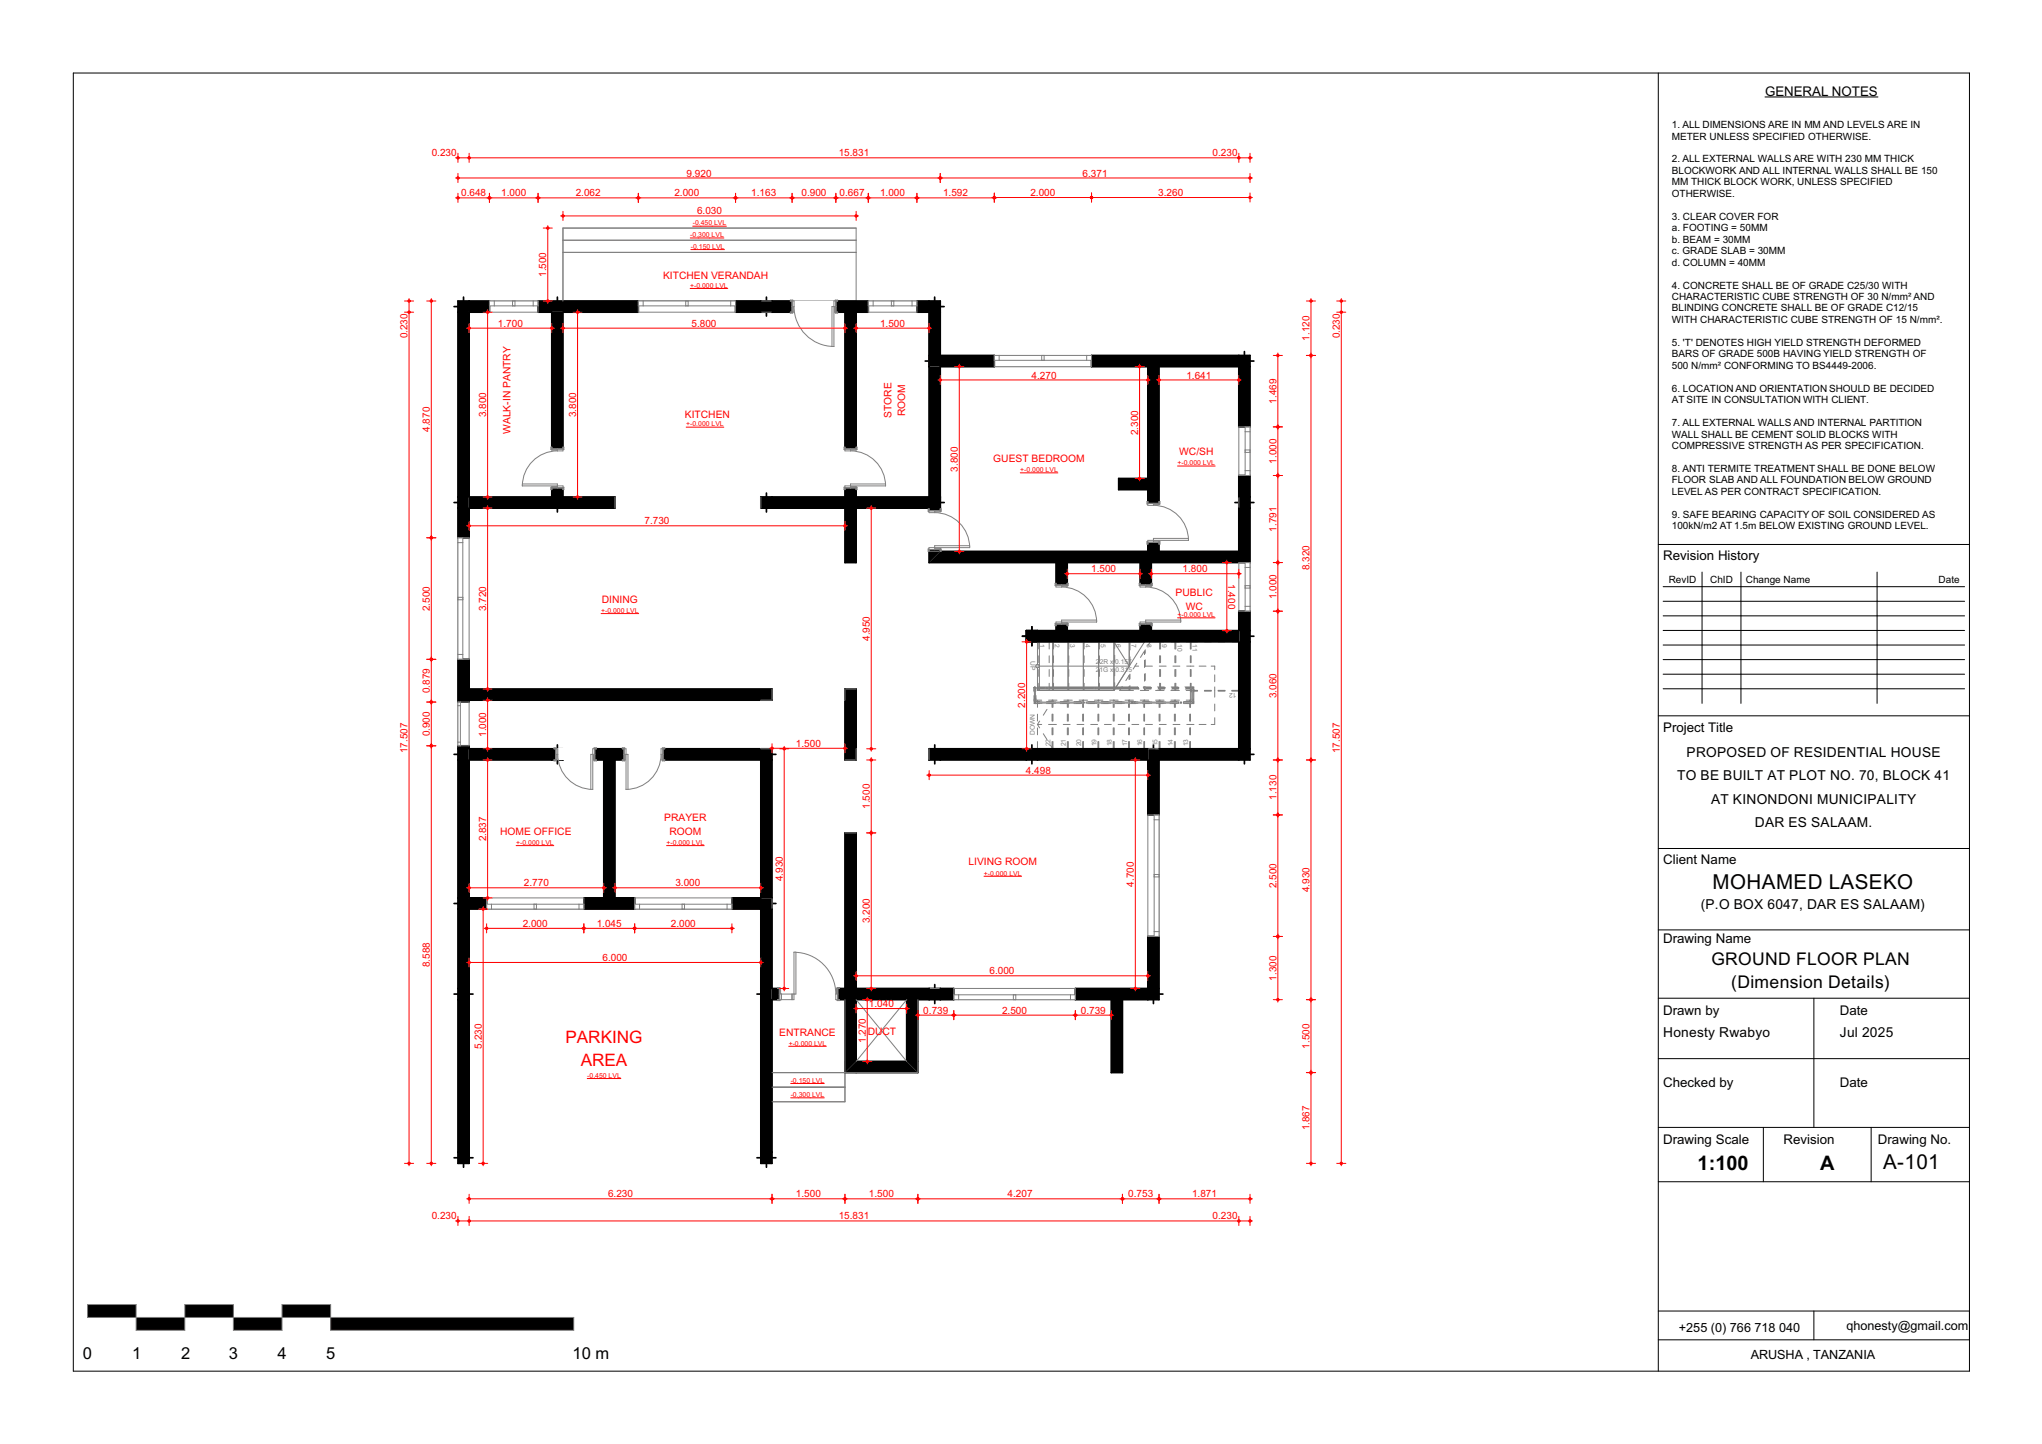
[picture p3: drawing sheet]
<svg xmlns="http://www.w3.org/2000/svg" width="420mm" height="297mm" viewBox="0 0 420 297" stroke-linecap="round" stroke-linejoin="round" font-family="sans-serif">
<defs><g id="words">
<g font-size="4.2">
<text x="352.2" y="182.9">MOHAMED LASEKO</text>
<text x="387.3" y="240.5">A-101</text>
</g>
<g font-size="4.1">
<text x="349.2" y="240.6">1:100</text>
<text x="374.4" y="240.6">A</text>
</g>
<g font-size="3.6">
<text x="352" y="198.5">GROUND FLOOR PLAN</text>
<text x="356.1" y="203.3">(Dimension Details)</text>
</g>
<g font-size="3.5" fill="#f00">
<text x="116.3" y="214.5">PARKING</text>
<text x="119.4" y="219.2">AREA</text>
</g>
<g font-size="3.4">
<text x="17.1" y="279.5">0</text>
<text x="27.2" y="279.5">1</text>
<text x="37.2" y="279.5">2</text>
<text x="47.1" y="279.5">3</text>
<text x="57.1" y="279.5">4</text>
<text x="67.1" y="279.5">5</text>
<text x="117.8" y="279.5">10 m</text>
</g>
<g font-size="2.8">
<text x="346.9" y="155.7">PROPOSED OF RESIDENTIAL HOUSE</text>
<text x="345" y="160.5">TO BE BUILT AT PLOT NO. 70, BLOCK 41</text>
<text x="351.9" y="165.3">AT KINONDONI MUNICIPALITY</text>
<text x="360.9" y="170.1">DAR ES SALAAM.</text>
<text x="349.8" y="187.1">(P.O BOX 6047, DAR ES SALAAM)</text>
<text x="342.1" y="213.4">Honesty Rwabyo</text>
<text x="378.4" y="213.4">Jul 2025</text>
</g>
<g font-size="2.7">
<text x="363" y="19.7">GENERAL NOTES</text>
<text x="342.1" y="115.1">Revision History</text>
<text x="342.1" y="150.5">Project Title</text>
<text x="342.1" y="177.7">Client Name</text>
<text x="342.1" y="194">Drawing Name</text>
<text x="342.1" y="208.8">Drawn by</text>
<text x="378.4" y="208.8">Date</text>
<text x="342.1" y="223.6">Checked by</text>
<text x="378.4" y="223.6">Date</text>
<text x="342.1" y="235.4">Drawing Scale</text>
<text x="366.8" y="235.4">Revision</text>
<text x="386.3" y="235.4">Drawing No.</text>
</g>
<g font-size="2.6">
<text x="345.3" y="273.9">+255 (0) 766 718 040</text>
<text x="379.8" y="273.6">qhonesty@gmail.com</text>
<text x="360.1" y="279.4">ARUSHA , TANZANIA</text>
</g>
<g font-size="2.1">
<text x="343.9" y="26.3">1. ALL DIMENSIONS ARE IN MM AND LEVELS ARE IN</text>
<text x="343.9" y="28.7">METER UNLESS SPECIFIED OTHERWISE.</text>
<text x="343.9" y="33.4">2. ALL EXTERNAL WALLS ARE WITH 230 MM THICK</text>
<text x="343.9" y="35.8">BLOCKWORK AND ALL INTERNAL WALLS SHALL BE 150</text>
<text x="343.9" y="38.1">MM THICK BLOCK WORK, UNLESS SPECIFIED</text>
<text x="343.9" y="40.5">OTHERWISE.</text>
<text x="343.9" y="45.2">3. CLEAR COVER FOR</text>
<text x="343.9" y="47.6">a. FOOTING = 50MM</text>
<text x="343.9" y="49.9">b. BEAM = 30MM</text>
<text x="343.9" y="52.3">c. GRADE SLAB = 30MM</text>
<text x="343.9" y="54.6">d. COLUMN = 40MM</text>
<text x="343.9" y="59.3">4. CONCRETE SHALL BE OF GRADE C25/30 WITH</text>
<text x="343.9" y="61.7">CHARACTERISTIC CUBE STRENGTH OF 30 N/mm² AND</text>
<text x="343.9" y="64.1">BLINDING CONCRETE SHALL BE OF GRADE C12/15</text>
<text x="343.9" y="66.4">WITH CHARACTERISTIC CUBE STRENGTH OF 15 N/mm².</text>
<text x="343.9" y="71.1">5. 'T' DENOTES HIGH YIELD STRENGTH DEFORMED</text>
<text x="343.9" y="73.5">BARS OF GRADE 500B HAVING YIELD STRENGTH OF</text>
<text x="343.9" y="75.8">500 N/mm² CONFORMING TO BS4449-2006.</text>
<text x="343.9" y="80.6">6. LOCATION AND ORIENTATION SHOULD BE DECIDED</text>
<text x="343.9" y="82.9">AT SITE IN CONSULTATION WITH CLIENT.</text>
<text x="343.9" y="87.6">7. ALL EXTERNAL WALLS AND INTERNAL PARTITION</text>
<text x="343.9" y="90">WALL SHALL BE CEMENT SOLID BLOCKS WITH</text>
<text x="343.9" y="92.3">COMPRESSIVE STRENGTH AS PER SPECIFICATION.</text>
<text x="343.9" y="97.1">8. ANTI TERMITE TREATMENT SHALL BE DONE BELOW</text>
<text x="343.9" y="99.4">FLOOR SLAB AND ALL FOUNDATION BELOW GROUND</text>
<text x="343.9" y="101.8">LEVEL AS PER CONTRACT SPECIFICATION.</text>
<text x="343.9" y="106.5">9. SAFE BEARING CAPACITY OF SOIL CONSIDERED AS</text>
<text x="343.9" y="108.8">100kN/m2 AT 1.5m BELOW EXISTING GROUND LEVEL.</text>
<text x="343.2" y="119.8">RevID</text>
<text x="351.7" y="119.8">ChID</text>
<text x="359.1" y="119.8">Change Name</text>
<text x="398.7" y="119.8">Date</text>
</g>
<g font-size="2.1" fill="#f00">
<text x="88.8" y="32.2">0.230</text>
<text x="172.5" y="32.2">15.831</text>
<text x="249.4" y="32.2">0.230</text>
<text x="94.9" y="40.4">0.648</text>
<text x="103.1" y="40.4">1.000</text>
<text x="118.4" y="40.4">2.062</text>
<text x="138.7" y="40.4">2.000</text>
<text x="141.2" y="36.3">9.920</text>
<text x="154.5" y="40.4">1.163</text>
<text x="164.8" y="40.4">0.900</text>
<text x="172.7" y="40.4">0.667</text>
<text x="181" y="40.4">1.000</text>
<text x="194" y="40.4">1.592</text>
<text x="211.9" y="40.3">2.000</text>
<text x="222.7" y="36.3">6.371</text>
<text x="238.2" y="40.3">3.260</text>
<text x="143.4" y="44.1">6.030</text>
<text x="112.4" y="57" transform="rotate(-90 112.4 57)">1.500</text>
<text x="136.4" y="57.4">KITCHEN VERANDAH</text>
<text x="83.8" y="69.6" transform="rotate(-90 83.8 69.6)">0.230</text>
<text x="102.4" y="67.2">1.700</text>
<text x="142.2" y="67.2">5.800</text>
<text x="181" y="67.2">1.500</text>
<text x="269.3" y="70.1" transform="rotate(-90 269.3 70.1)">1.120</text>
<text x="275.6" y="69.6" transform="rotate(-90 275.6 69.6)">0.230</text>
<text x="212.2" y="77.8">4.270</text>
<text x="244" y="77.8">1.641</text>
<text x="262.5" y="83" transform="rotate(-90 262.5 83)">1.469</text>
<text x="88.4" y="88.8" transform="rotate(-90 88.4 88.8)">4.870</text>
<text x="100" y="85.8" transform="rotate(-90 100 85.8)">3.800</text>
<text x="105" y="89.2" transform="rotate(-90 105 89.2)">WALK-IN PANTRY</text>
<text x="118.5" y="85.8" transform="rotate(-90 118.5 85.8)">3.800</text>
<text x="140.9" y="85.9">KITCHEN</text>
<text x="183.4" y="85.9" transform="rotate(-90 183.4 85.9)">STORE</text>
<text x="186.2" y="85.6" transform="rotate(-90 186.2 85.6)">ROOM</text>
<text x="234.1" y="89.5" transform="rotate(-90 234.1 89.5)">2.300</text>
<text x="204.3" y="95">GUEST BEDROOM</text>
<text x="242.5" y="93.6">WC/SH</text>
<text x="262.5" y="95.4" transform="rotate(-90 262.5 95.4)">1.000</text>
<text x="197" y="97" transform="rotate(-90 197 97)">3.800</text>
<text x="132.6" y="107.8">7.730</text>
<text x="262.5" y="109.3" transform="rotate(-90 262.5 109.3)">1.791</text>
<text x="224.4" y="117.7">1.500</text>
<text x="243.2" y="117.7">1.800</text>
<text x="269.3" y="117.3" transform="rotate(-90 269.3 117.3)">8.320</text>
<text x="88.4" y="125.7" transform="rotate(-90 88.4 125.7)">2.500</text>
<text x="100" y="125.7" transform="rotate(-90 100 125.7)">3.720</text>
<text x="123.8" y="124">DINING</text>
<text x="241.8" y="122.6">PUBLIC</text>
<text x="243.9" y="125.4">WC</text>
<text x="252.6" y="120.1" transform="rotate(90 252.6 120.1)">1.400</text>
<text x="262.5" y="123.3" transform="rotate(-90 262.5 123.3)">1.000</text>
<text x="178.9" y="131.8" transform="rotate(-90 178.9 131.8)">4.950</text>
<text x="88.4" y="142.6" transform="rotate(-90 88.4 142.6)">0.879</text>
<text x="262.5" y="143.6" transform="rotate(-90 262.5 143.6)">3.060</text>
<text x="210.9" y="145.6" transform="rotate(-90 210.9 145.6)">2.200</text>
<text x="83.8" y="154.9" transform="rotate(-90 83.8 154.9)">17.507</text>
<text x="88.4" y="151.5" transform="rotate(-90 88.4 151.5)">0.900</text>
<text x="100" y="151.6" transform="rotate(-90 100 151.6)">1.000</text>
<text x="163.7" y="153.6">1.500</text>
<text x="275.6" y="154.9" transform="rotate(-90 275.6 154.9)">17.507</text>
<text x="211" y="159.1">4.498</text>
<text x="178.9" y="166.4" transform="rotate(-90 178.9 166.4)">1.500</text>
<text x="262.5" y="164.5" transform="rotate(-90 262.5 164.5)">1.130</text>
<text x="100" y="173.1" transform="rotate(-90 100 173.1)">2.837</text>
<text x="102.8" y="171.7">HOME OFFICE</text>
<text x="136.6" y="168.9">PRAYER</text>
<text x="137.7" y="171.7">ROOM</text>
<text x="199.2" y="178">LIVING ROOM</text>
<text x="107.8" y="182.3">2.770</text>
<text x="138.9" y="182.3">3.000</text>
<text x="161" y="181.2" transform="rotate(-90 161 181.2)">4.930</text>
<text x="233.2" y="182.4" transform="rotate(-90 233.2 182.4)">4.700</text>
<text x="262.5" y="182.7" transform="rotate(-90 262.5 182.7)">2.500</text>
<text x="269.3" y="183.5" transform="rotate(-90 269.3 183.5)">4.930</text>
<text x="107.5" y="190.6">2.000</text>
<text x="122.7" y="190.6">1.045</text>
<text x="138" y="190.6">2.000</text>
<text x="178.9" y="189.9" transform="rotate(-90 178.9 189.9)">3.200</text>
<text x="123.9" y="197.7">6.000</text>
<text x="88.4" y="198.9" transform="rotate(-90 88.4 198.9)">8.588</text>
<text x="203.5" y="200.4">6.000</text>
<text x="262.5" y="201.7" transform="rotate(-90 262.5 201.7)">1.300</text>
<text x="178.7" y="207.1">1.040</text>
<text x="189.9" y="208.5">0.739</text>
<text x="206.1" y="208.5">2.500</text>
<text x="222.3" y="208.5">0.739</text>
<text x="99.1" y="215.7" transform="rotate(-90 99.1 215.7)">5.230</text>
<text x="160.3" y="213">ENTRANCE</text>
<text x="178.1" y="214.5" transform="rotate(-90 178.1 214.5)">1.270</text>
<text x="178.5" y="212.8">DUCT</text>
<text x="269.3" y="215.7" transform="rotate(-90 269.3 215.7)">1.500</text>
<text x="269.3" y="232.5" transform="rotate(-90 269.3 232.5)">1.867</text>
<text x="88.8" y="250.8">0.230</text>
<text x="125.1" y="246.3">6.230</text>
<text x="163.7" y="246.3">1.500</text>
<text x="172.5" y="250.8">15.831</text>
<text x="178.7" y="246.3">1.500</text>
<text x="207.3" y="246.3">4.207</text>
<text x="232.1" y="246.3">0.753</text>
<text x="245.2" y="246.3">1.871</text>
<text x="249.4" y="250.8">0.230</text>
</g>
<g font-size="1.4" fill="#f00">
<text x="142.5" y="46.4">-0.450 LVL</text>
<text x="142" y="48.8">-0.300 LVL</text>
<text x="142.1" y="51.2">-0.150 LVL</text>
<text x="142" y="59.2">+-0.000 LVL</text>
<text x="141.1" y="87.7">+-0.000 LVL</text>
<text x="242.2" y="95.7">+-0.000 LVL</text>
<text x="209.9" y="97.1">+-0.000 LVL</text>
<text x="123.6" y="126.1">+-0.000 LVL</text>
<text x="242.2" y="126.9">+-0.000 LVL</text>
<text x="106.2" y="173.8">+-0.000 LVL</text>
<text x="137.1" y="173.8">+-0.000 LVL</text>
<text x="202.4" y="180.1">+-0.000 LVL</text>
<text x="162.2" y="215.1">+-0.000 LVL</text>
<text x="120.8" y="221.7">-0.450 LVL</text>
<text x="162.6" y="222.7">-0.150 LVL</text>
<text x="162.6" y="225.7">-0.300 LVL</text>
</g>
<g font-size="1.4" fill="#7f7f7f">
<text x="211.9" y="136.1" transform="rotate(90 211.9 136.1)">UP</text>
<text x="213.8" y="132.5" transform="rotate(90 213.8 132.5)">1</text>
<text x="217" y="132.5" transform="rotate(90 217 132.5)">2</text>
<text x="220.1" y="132.5" transform="rotate(90 220.1 132.5)">3</text>
<text x="223.3" y="132.5" transform="rotate(90 223.3 132.5)">4</text>
<text x="225.4" y="136.7">22R x</text>
<text x="226.4" y="132.5" transform="rotate(90 226.4 132.5)">5</text>
<text x="229.4" y="136.7">0.157</text>
<text x="229.6" y="132.5" transform="rotate(90 229.6 132.5)">6</text>
<text x="232.7" y="132.5" transform="rotate(90 232.7 132.5)">7</text>
<text x="235.9" y="132.5" transform="rotate(90 235.9 132.5)">8</text>
<text x="239" y="132.5" transform="rotate(90 239 132.5)">9</text>
<text x="242.2" y="132.5" transform="rotate(90 242.2 132.5)">10</text>
<text x="245.3" y="132.5" transform="rotate(90 245.3 132.5)">11</text>
<text x="225.4" y="138.2">21G x</text>
<text x="229.4" y="138.2">0.315</text>
<text x="254.3" y="142.5" transform="rotate(180 254.3 142.5)">12</text>
<text x="212.8" y="151.2" transform="rotate(-90 212.8 151.2)">DOWN</text>
<text x="216.1" y="153.5" transform="rotate(-90 216.1 153.5)">22</text>
<text x="219.2" y="153.5" transform="rotate(-90 219.2 153.5)">21</text>
<text x="222.4" y="153.5" transform="rotate(-90 222.4 153.5)">20</text>
<text x="225.5" y="153.5" transform="rotate(-90 225.5 153.5)">19</text>
<text x="228.7" y="153.5" transform="rotate(-90 228.7 153.5)">18</text>
<text x="231.8" y="153.5" transform="rotate(-90 231.8 153.5)">17</text>
<text x="235" y="153.5" transform="rotate(-90 235 153.5)">16</text>
<text x="238.1" y="153.5" transform="rotate(-90 238.1 153.5)">15</text>
<text x="241.2" y="153.5" transform="rotate(-90 241.2 153.5)">14</text>
<text x="244.4" y="153.5" transform="rotate(-90 244.4 153.5)">13</text>
</g>
<text font-size="1.4" fill="#fff" x="13.8" y="283.3">GSPublisherVersion 0.0.100.100</text>
</g></defs>
<g fill="#000">
<path d="M18 268.3h10v2.7h-10z" fill-rule="evenodd"/>
<path d="M28 271h10v2.6h-10z" fill-rule="evenodd"/>
<path d="M38 268.3h10v2.7h-10z" fill-rule="evenodd"/>
<path d="M48 271h10v2.6h-10z" fill-rule="evenodd"/>
<path d="M58 268.3h10v2.7h-10z" fill-rule="evenodd"/>
<path d="M68 271h50v2.6h-50z" fill-rule="evenodd"/>
</g>
<path d="M18 268.3v2.7h100v2.6h-50v-5.3h-10v5.3h-10v-5.3h-10v5.3h-10v-5.3z" fill="none" stroke="#7f7f7f" stroke-width=".21"/>
<path d="M341.1 112h64M341.1 147.2h64M341.1 174.5h64M341.1 191.3h64M341.1 205.3h64M341.1 217.7h64M341.1 231.9h64M341.1 243.1h64" fill="none" stroke="#000" stroke-width=".21"/>
<path d="M342.1 117.7h62v27h-62z" fill-rule="evenodd" fill="#fff"/>
<g fill="none" stroke="#000" stroke-width=".21">
<path d="M15.1 15h390v267h-390zM341.1 15v267M363 19.9h23.3M350.1 117.7v27M358.1 117.7v27M386.1 117.7v27M342.1 120.7h62M342.1 123.7h62M342.1 126.7h62M342.1 129.7h62M342.1 132.7h62M342.1 135.7h62"/>
<path d="M342.1 138.7h62M342.1 141.7h62M373.1 205.3v26.6M362.7 231.9v11.2M384.9 231.9v11.2M341.1 269.7h64M341.1 275.6h64M373.1 269.7v5.9"/>
</g>
<!-- layer: Structural - Bearing -->
<g fill="#000">
<path d="M94.2 61.9h2.3v2.3h-2.3z" fill-rule="evenodd"/>
<path d="M113.5 61.9h2.3v2.3h-2.3z" fill-rule="evenodd"/>
<path d="M156.5 61.9h2.3v2.3h-2.3z" fill-rule="evenodd"/>
<path d="M191.1 61.9h2.3v2.3h-2.3z" fill-rule="evenodd"/>
<path d="M191.1 73.1h2.3v2.3h-2.3z" fill-rule="evenodd"/>
<path d="M254.8 73.1h2.3v2.3h-2.3z" fill-rule="evenodd"/>
<path d="M94.2 102.2h2.3v2.3h-2.3z" fill-rule="evenodd"/>
<path d="M113.5 102.2h2.3v2.3h-2.3z" fill-rule="evenodd"/>
<path d="M156.5 102.2h2.3v2.3h-2.3z" fill-rule="evenodd"/>
<path d="M191.1 102.2h2.3v2.3h-2.3z" fill-rule="evenodd"/>
<path d="M254.8 102.2h2.3v2.3h-2.3z" fill-rule="evenodd"/>
<path d="M211.1 129.7h2.3v2.3h-2.3z" fill-rule="evenodd"/>
<path d="M211.1 129.7h2.3v2.3h-2.3z" fill-rule="evenodd"/>
<path d="M254.8 129.7h2.3v2.3h-2.3z" fill-rule="evenodd"/>
<path d="M94.2 154h2.3v2.3h-2.3z" fill-rule="evenodd"/>
<path d="M113.5 154h2.3v2.3h-2.3z" fill-rule="evenodd"/>
<path d="M156.5 154h2.3v2.3h-2.3z" fill-rule="evenodd"/>
<path d="M191.1 154h2.3v2.3h-2.3z" fill-rule="evenodd"/>
<path d="M211.1 154h2.3v2.3h-2.3z" fill-rule="evenodd"/>
<path d="M236.1 154h2.3v2.3h-2.3z" fill-rule="evenodd"/>
<path d="M254.8 154h2.3v2.3h-2.3z" fill-rule="evenodd"/>
<path d="M94.2 184.7h2.3v2.3h-2.3z" fill-rule="evenodd"/>
<path d="M156.5 184.7h2.3v2.3h-2.3z" fill-rule="evenodd"/>
<path d="M94.2 203.3h2.3v2.3h-2.3z" fill-rule="evenodd"/>
<path d="M156.5 203.3h2.3v2.3h-2.3z" fill-rule="evenodd"/>
<path d="M191.1 203.3h2.3v2.3h-2.3z" fill-rule="evenodd"/>
<path d="M236.1 203.3h2.3v2.3h-2.3z" fill-rule="evenodd"/>
<path d="M94.2 237h2.3v2.3h-2.3z" fill-rule="evenodd"/>
<path d="M156.5 237h2.3v2.3h-2.3z" fill-rule="evenodd"/>
</g>
<g fill="none" stroke="#000" stroke-width=".35">
<path d="M93.4 63.1h1.1M94.2 61.9h2.3v2.3h-2.3zM95.3 61.1v1.2M95.3 63.9v1.1M96.1 63.1h1.2M112.7 63.1h1.1M113.5 61.9h2.3v2.3h-2.3zM114.6 61.1v1.2M114.6 63.9v1.1M115.4 63.1h1.2M155.7 63.1h1.1M156.5 61.9h2.3v2.3h-2.3z"/>
<path d="M157.6 61.1v1.2M157.6 63.9v1.1M158.4 63.1h1.2M190.3 63.1h1.1M190.3 74.3h1.1M191.1 61.9h2.3v2.3h-2.3zM191.1 73.1h2.3v2.3h-2.3zM192.2 61.1v1.2M192.2 63.9v1.1M192.2 72.3v1.2M192.2 75.1v1.1M193 63.1h1.2"/>
<path d="M193 74.3h1.2M254 74.3h1.2M254.8 73.1h2.3v2.3h-2.3zM256 72.3v1.2M256 75.1v1.1M256.8 74.3h1.1M93.4 103.4h1.1M94.2 102.2h2.3v2.3h-2.3zM95.3 101.4v1.2M95.3 104.2v1.1M96.1 103.4h1.2M112.7 103.4h1.1"/>
<path d="M113.5 102.2h2.3v2.3h-2.3zM114.6 101.4v1.2M114.6 104.2v1.1M115.4 103.4h1.2M155.7 103.4h1.1M156.5 102.2h2.3v2.3h-2.3zM157.6 101.4v1.2M157.6 104.2v1.1M158.4 103.4h1.2M190.3 103.4h1.2M191.1 102.2h2.3v2.3h-2.3zM192.3 101.4v1.2"/>
<path d="M192.3 104.2v1.1M193.1 103.4h1.1M254 103.4h1.2M254.8 102.2h2.3v2.3h-2.3zM256 101.4v1.2M256 104.2v1.1M256.8 103.4h1.1M210.3 130.9h1.1M211.1 129.7h2.3v2.3h-2.3zM212.2 128.9v1.2M212.2 131.7v1.1M213 130.9h1.2"/>
<path d="M254 130.9h1.2M254.8 129.7h2.3v2.3h-2.3zM256 128.9v1.2M256 131.7v1.1M256.8 130.9h1.1M93.4 155.2h1.1M94.2 154h2.3v2.3h-2.3zM95.3 153.2v1.2M95.3 156v1.1M96.1 155.2h1.2M112.7 155.2h1.1M113.5 154h2.3v2.3h-2.3z"/>
<path d="M114.6 153.2v1.2M114.6 156v1.1M115.4 155.2h1.2M155.7 155.2h1.1M156.5 154h2.3v2.3h-2.3zM157.6 153.2v1.2M157.6 156v1.1M158.4 155.2h1.2M190.3 155.2h1.2M191.1 154h2.3v2.3h-2.3zM192.3 153.2v1.2M192.3 156v1.1"/>
<path d="M193.1 155.2h1.1M210.3 155.2h1.1M211.1 154h2.3v2.3h-2.3zM212.2 153.2v1.2M212.2 156v1.1M213 155.2h1.2M235.3 155.2h1.1M236.1 154h2.3v2.3h-2.3zM237.2 153.2v1.2M237.2 156v1.1M238 155.2h1.2M254 155.2h1.2"/>
<path d="M254.8 154h2.3v2.3h-2.3zM256 153.2v1.2M256 156v1.1M256.8 155.2h1.1M93.4 185.8h1.1M94.2 184.7h2.3v2.3h-2.3zM95.3 183.9v1.1M95.3 186.6v1.2M96.1 185.8h1.2M155.7 185.8h1.1M156.5 184.7h2.3v2.3h-2.3zM157.6 183.9v1.1"/>
<path d="M157.6 186.6v1.2M158.4 185.8h1.2M93.4 204.5h1.1M94.2 203.3h2.3v2.3h-2.3zM95.3 202.5v1.2M95.3 205.3v1.1M96.1 204.5h1.2M155.7 204.5h1.1M156.5 203.3h2.3v2.3h-2.3zM157.6 202.5v1.2M157.6 205.3v1.1M158.4 204.5h1.2"/>
<path d="M190.3 204.5h1.2M191.1 203.3h2.3v2.3h-2.3zM192.3 202.5v1.2M192.3 205.3v1.1M193.1 204.5h1.1M235.3 204.5h1.1M236.1 203.3h2.3v2.3h-2.3zM237.2 202.5v1.2M237.2 205.3v1.1M238 204.5h1.2M93.4 238.1h1.1M94.2 237h2.3v2.3h-2.3z"/>
<path d="M95.3 236.2v1.1M95.3 238.9v1.2M96.1 238.1h1.2M155.7 238.1h1.1M156.5 237h2.3v2.3h-2.3zM157.6 236.2v1.1M157.6 238.9v1.2M158.4 238.1h1.2"/>
</g>
<g fill="#000">
<circle cx="95.3" cy="63.1" r=".18"/>
<circle cx="114.6" cy="63.1" r=".18"/>
<circle cx="157.6" cy="63.1" r=".18"/>
<circle cx="192.2" cy="63.1" r=".18"/>
<circle cx="192.2" cy="74.3" r=".18"/>
<circle cx="256" cy="74.3" r=".18"/>
<circle cx="95.3" cy="103.4" r=".18"/>
<circle cx="114.6" cy="103.4" r=".18"/>
<circle cx="157.6" cy="103.4" r=".18"/>
<circle cx="192.3" cy="103.4" r=".18"/>
<circle cx="256" cy="103.4" r=".18"/>
<circle cx="212.2" cy="130.9" r=".18"/>
<circle cx="256" cy="130.9" r=".18"/>
<circle cx="95.3" cy="155.2" r=".18"/>
<circle cx="114.6" cy="155.2" r=".18"/>
<circle cx="157.6" cy="155.2" r=".18"/>
<circle cx="192.3" cy="155.2" r=".18"/>
<circle cx="212.2" cy="155.2" r=".18"/>
<circle cx="237.2" cy="155.2" r=".18"/>
<circle cx="256" cy="155.2" r=".18"/>
<circle cx="95.3" cy="185.8" r=".18"/>
<circle cx="157.6" cy="185.8" r=".18"/>
<circle cx="95.3" cy="204.5" r=".18"/>
<circle cx="157.6" cy="204.5" r=".18"/>
<circle cx="192.3" cy="204.5" r=".18"/>
<circle cx="237.2" cy="204.5" r=".18"/>
<circle cx="95.3" cy="238.1" r=".18"/>
<circle cx="157.6" cy="238.1" r=".18"/>
</g>
<path d="M115.8 51.9h60.3M115.8 46.9h60.3v15h-60.3zM115.8 49.4h60.3M96.5 64.2h94.6v11.2h63.7v78.6h-18.7v49.3h-49.6v15h-12.7v8.3h-15v-41.9h-62.3zM158.8 220.6h15M158.8 223.6h15" fill="none" stroke="#7f7f7f" stroke-width=".21"/>
<g fill="none" stroke="#7f7f7f" stroke-width=".21">
<path d="M213.4 132h22l-6.3 10h-15.7zM213.5 132v1.5M213.5 134.9v1.4M213.5 137.7v1.4M213.8 132v10M215.8 132v1.5M215.8 134.9v1.4M215.8 137.7v1.4M216.5 132v10M216.7 132v1.5M216.7 134.9v1.4M216.7 137.7v1.4"/>
<path d="M219.7 132v10M219.8 132v1.5M219.8 134.9v1.4M219.8 137.7v1.4M222.8 132v10M223 132v1.5M223 134.9v1.4M223 137.7v1.4M226 132v10M226.1 132v1.5M226.1 134.9v1.4M226.1 137.7v1.4"/>
<path d="M229.1 132v10M229.3 132v1.4M229.3 134.8v1.4M229.3 137.6v1.4M232.3 132v5h-18.9M232.3 138.9v.8M232.3 138.8l-.7 1.2M232.4 132v1.7M232.4 135.1v1.7M232.4 138.6v1M233.4 137h.8M233.8 136.4l-.7 1.2"/>
<path d="M235.3 134l-.7 1.2M235.4 133.9v.7M235.4 135.8v1.4M235.4 138.7v1.4M235.6 133.6v.8M235.6 135.7v1.4M235.6 138.5v1.4M235.6 137h1.4M238.4 137h1.4M238.6 132v1.5M238.6 134.9v1.4M238.6 137.7v1.4"/>
<path d="M238.7 132v1.5M238.7 134.9v1.4M238.7 137.7v1.4M239.4 132h-2.8l-.5 .8M240.8 132h1.8M241.3 137h1.4M241.7 132v1.5M241.7 134.9v1.4M241.7 137.7v1.4M241.8 132v1.5M241.8 134.9v1.4M241.8 137.7v1.4"/>
<path d="M244 132h2.3M244.1 137h1.5M244.8 132v1.5M244.8 134.9v1.4M244.8 137.7v1.4M245 132v1.5M245 134.9v1.4M245 137.7v1.4M246.6 137h1.4M247.7 132h1.4M249.1 137h.7v.7M249.8 138.8v1.4"/>
<path d="M250.5 132h1.5M253.4 132h1.4v1.5M254.8 134.9v1.4M254.8 137.7v1.4M213.4 146.9v1.4M213.4 149.7v1.4M213.4 152.5v1.5h.9M213.4 149h.9M213.5 140.5v1.5M214.3 144h-.9v1.5M215.7 154h1.7M215.7 144h1.7"/>
<path d="M215.7 149h1.6M215.8 140.5v1.5M216.4 144v1.5M216.4 146.9v1.4M216.4 149.7v1.4M216.4 152.5v1.5M216.5 144v1.5M216.5 146.9v1.4M216.5 149.7v1.4M216.5 152.5v1.5M216.7 140.5v1.5M218.7 149h1.4"/>
<path d="M218.8 154h1.7M218.8 144h1.7M219.5 144v1.5M219.5 146.9v1.4M219.5 149.7v1.4M219.5 152.5v1.5M219.7 144v1.5M219.7 146.9v1.4M219.7 149.7v1.4M219.7 152.5v1.5M219.8 140.5v1.5M221.5 149h1.4"/>
<path d="M222 154h1.7M222 144h1.7M222.7 144v1.5M222.7 146.9v1.4M222.7 149.7v1.4M222.7 152.5v1.5M222.8 144v1.5M222.8 146.9v1.4M222.8 149.7v1.4M222.8 152.5v1.5M223 140.5v1.5M224.3 149h1.5"/>
<path d="M225.1 154h1.7M225.1 144h1.7M225.8 144v1.5M225.8 146.9v1.4M225.8 149.7v1.4M225.8 152.5v1.5M226 144v1.5M226 146.9v1.4M226 149.7v1.4M226 152.5v1.5M226.1 140.5v1.5M227.2 149h1.4"/>
<path d="M228.2 154h1.8M228.2 144h1.8M229 144v1.5M229 146.9v1.4M229 149.7v1.4M229 152.5v1.5M229.1 144v1.5M229.1 146.9v1.4M229.1 149.7v1.4M229.1 152.5v1.5M229.3 140.4v1.4M230 149h1.4"/>
<path d="M230.8 141.2l-.5 .8h2.8M231.4 154h1.7M231.4 144h1.7M232.1 144v1.5M232.1 146.9v1.4M232.1 149.7v1.4M232.1 152.5v1.5M232.3 141.2v.8M232.3 144v1.5M232.3 146.9v1.4M232.3 149.7v1.4M232.3 152.5v1.5"/>
<path d="M232.4 141v1M232.8 149h1.4M234.5 142h1.8M234.5 154h1.8M234.5 144h1.8M235.3 144v1.5M235.3 146.9v1.4M235.3 149.7v1.4M235.3 152.5v1.5M235.4 141.3v.7M235.4 144v1.5M235.4 146.9v1.4"/>
<path d="M235.4 149.7v1.4M235.4 152.5v1.5M235.6 141.3v.7M235.6 149h1.4M237.7 142h1.7M237.7 154h1.7M237.7 144h1.7M238.4 144v1.5M238.4 146.9v1.4M238.4 149.7v1.4M238.4 152.5v1.5M238.5 149h1.4"/>
<path d="M238.6 140.5v1.5M238.6 144v1.5M238.6 146.9v1.4M238.6 149.7v1.4M238.6 152.5v1.5M238.7 140.5v1.5M240.8 142h1.8M240.8 154h1.8M240.8 144h1.8M241.3 149h1.4M241.5 144v1.5M241.5 146.9v1.4"/>
<path d="M241.5 149.7v1.4M241.5 152.5v1.5M241.7 140.5v1.5M241.7 144v1.5M241.7 146.9v1.4M241.7 149.7v1.4M241.7 152.5v1.5M241.8 140.5v1.5M244 142h2.3M244 154h2.3M244 144h.8M244.1 149h1.5"/>
<path d="M244.7 144v1.5M244.7 146.9v1.4M244.7 149.7v1.4M244.7 152.5v1.5M244.8 140.5v5M244.8 146.9v1.4M244.8 149.7v1.4M244.8 152.5v1.5M244.8 142.2h1.5M245 140.5v1.5M246.6 149h1.4M247.7 142h1.4"/>
<path d="M247.7 154h1.4M247.7 142.2h1.4M249.8 141.3v2.1M249.8 144.8v1.4M249.8 147.6v1.4h-.7M250.5 142h1.5M250.5 154h1.5M250.5 142.2h1.5M253.4 142h1.4M253.4 142.2h1.4M254.8 140.5v2.6M254.8 144.5v1.4"/>
<path d="M254.8 147.3v1.4M254.8 150.1v1.4M254.8 152.9v1.1h-1.4"/>
</g>
<circle cx="213.4" cy="137" r=".38" fill="#aaf"/>
<g fill="none" stroke="#7f7f7f" stroke-width=".21">
<path d="M229.1 132l3.2 5-3.2 5M213.8 148.3l-.4 .7 .4 .7M214.6 150.9l.7 1.2M215.3 145.9l-.7 1.2M216.1 153.3l.4 .7M216.5 144l-.4 .7"/>
<circle cx="213.4" cy="137" r=".37"/>
</g>
<!-- layer: Structural - Bearing -->
<g fill="#000">
<path d="M158.8 203.3h1.5v2.3h-1.5z" fill-rule="evenodd"/>
<path d="M172.3 203.3h18.8v2.3h-18.8z" fill-rule="evenodd"/>
<path d="M193.4 203.3h2.8v2.3h-2.8z" fill-rule="evenodd"/>
<path d="M221.2 203.3h14.9v2.3h-14.9z" fill-rule="evenodd"/>
</g>
<g fill="#fff">
<path d="M196.2 203.3h25v2.3h-25z" fill-rule="evenodd"/>
<path d="M160.3 203.3h12v2.3h-12z" fill-rule="evenodd"/>
</g>
<path d="M158.8 203.3h1.5v2.3h-1.5M173.8 203.3h-1.5v2.3h1.5M176.1 203.3h15M176.1 205.6h10.4M188.8 205.6h2.3M193.4 203.3h2.8v2.3h-2.8M230.9 205.6h5.2M236.1 203.3h-14.9v2.3h7.4" fill="none" stroke="#000" stroke-width=".35"/>
<path d="M196.2 205.6h25M196.2 203.3h25" fill="none" stroke="#7f7f7f" stroke-width=".21"/>
<g fill="#fff">
<path d="M196.2 204.6h1v1h-1z" fill-rule="evenodd"/>
<path d="M208.4 204.6h.5v1h-.5z" fill-rule="evenodd"/>
<path d="M197.2 204.6h11.2v1h-11.2z" fill-rule="evenodd"/>
<path d="M208.4 204.6h.5v1h-.5z" fill-rule="evenodd"/>
<path d="M220.2 204.6h1v1h-1z" fill-rule="evenodd"/>
<path d="M208.9 204.6h11.3v1h-11.3z" fill-rule="evenodd"/>
</g>
<path d="M196.2 203.3v2.3h25v-2.3M196.2 204.6h25M197.2 204.6v1M208.4 204.6v1M208.9 204.6v1M220.2 204.6v1" fill="none" stroke="#7f7f7f" stroke-width=".21"/>
<g fill="#fff">
<path d="M172.1 203.3h.2v1.2h-.2z" fill-rule="evenodd"/>
<path d="M172.2 203.1h.5v.2h-.5z" fill-rule="evenodd"/>
<path d="M160.3 203.3h.3v1.2h-.3z" fill-rule="evenodd"/>
<path d="M159.9 203.1h.5v.2h-.5z" fill-rule="evenodd"/>
<path d="M172.2 205.6h.5v.2h-.5z" fill-rule="evenodd"/>
<path d="M159.9 205.6h.5v.2h-.5z" fill-rule="evenodd"/>
</g>
<path d="M163.3 195.9a8.6 8.6 0 0 1 8.6 8.6M159.9 205.6h.5v.2h-.5zM160.3 203.3v1.2h.3v-1.2h-.7v-.2h.5v.2M172.2 203.3v-.2h.5v.2h-.6v1.2h.2v-1.2M172.2 205.6h.5v.2h-.5z" fill="none" stroke="#7f7f7f" stroke-width=".21"/>
<g fill="#fff">
<path d="M171.9 204.5h.4v1.1h-.4z" fill-rule="evenodd"/>
<path d="M160.3 204.5h.4v1.1h-.4z" fill-rule="evenodd"/>
<path d="M162.9 204.5h.4v1.1h-.4z" fill-rule="evenodd"/>
<path d="M160.7 204.5h2.2v1.1h-2.2z" fill-rule="evenodd"/>
</g>
<path d="M160.7 204.5h2.2v1.1h-2.2z" fill="none" stroke="#7f7f7f" stroke-width=".21"/>
<path d="M163.3 195.9h.4v8.6h-.4z" fill-rule="evenodd" fill="#fff"/>
<path d="M163.3 195.9h.4v8.6h-.8v1.1h.4zM159.9 203.3h.4v2.3M160.3 204.5h.4v1.1h-.8M172.3 204.5h-.4v1.1h.8M172.7 203.3h-.4v2.3" fill="none" stroke="#7f7f7f" stroke-width=".21"/>
<g fill="#000">
<path d="M173.8 141.7h2.3v14.6h-2.3z" fill-rule="evenodd"/>
<path d="M173.8 171.3h2.3v32h-2.3z" fill-rule="evenodd"/>
</g>
<g fill="#fff">
<path d="M173.8 156.3h2.3v15h-2.3z" fill-rule="evenodd"/>
<path d="M173.8 115.7h2.3v26h-2.3z" fill-rule="evenodd"/>
</g>
<path d="M173.8 115.7h2.3M173.8 144v12.3h2.3M173.8 141.7h2.3v12.3M173.8 203.3v-32h2.3v32" fill="none" stroke="#000" stroke-width=".35"/>
<path d="M173.8 115.7h2.3M173.8 156.3h2.3M173.8 141.7h2.3M173.8 171.3h2.3" fill="none" stroke="#7f7f7f" stroke-width=".21"/>
<g fill="#000">
<path d="M236.1 156.3h2.3v11.3h-2.3z" fill-rule="evenodd"/>
<path d="M236.1 192.6h2.3v10.7h-2.3z" fill-rule="evenodd"/>
</g>
<path d="M236.1 167.6h2.3v25h-2.3z" fill-rule="evenodd" fill="#fff"/>
<path d="M236.1 156.3v11.3h2.3v-11.3M236.1 203.3v-10.7h2.3v10.7" fill="none" stroke="#000" stroke-width=".35"/>
<path d="M236.1 167.6v25M238.4 167.6v25" fill="none" stroke="#7f7f7f" stroke-width=".21"/>
<g fill="#fff">
<path d="M237.4 167.6h1v1h-1z" fill-rule="evenodd"/>
<path d="M237.4 179.9h1v.5h-1z" fill-rule="evenodd"/>
<path d="M237.4 168.6h1v11.3h-1z" fill-rule="evenodd"/>
<path d="M237.4 179.9h1v.5h-1z" fill-rule="evenodd"/>
<path d="M237.4 191.6h1v1h-1z" fill-rule="evenodd"/>
<path d="M237.4 180.4h1v11.2h-1z" fill-rule="evenodd"/>
</g>
<path d="M236.1 167.6h2.3v25h-2.3M237.4 167.6v25M237.4 168.6h1M237.4 179.9h1M237.4 180.4h1M237.4 191.6h1" fill="none" stroke="#7f7f7f" stroke-width=".21"/>
<path d="M191.1 154v2.3" fill="none" stroke="#000" stroke-width=".21"/>
<g fill="#000">
<path d="M193.4 154h17.7v2.3h-17.7z" fill-rule="evenodd"/>
<path d="M213.4 154h22.7v2.3h-22.7z" fill-rule="evenodd"/>
</g>
<path d="M176.1 154h15v2.3h-15z" fill-rule="evenodd" fill="#fff"/>
<path d="M176.1 154v2.3M191.1 154v2.3M193.4 156.3h17.7M193.4 154h17.7M213.4 156.3h22.7M213.4 154h22.7M94.2 205.6v31.4M96.5 205.6v31.4M156.5 205.6v31.4M158.8 205.6v31.4" fill="none" stroke="#000" stroke-width=".35"/>
<path d="M176.1 154v2.3M191.1 154v2.3" fill="none" stroke="#7f7f7f" stroke-width=".21"/>
<g fill="#000">
<path d="M96.5 184.7h3.6v2.3h-3.6z" fill-rule="evenodd"/>
<path d="M120.1 184.7h10.4v2.3h-10.4z" fill-rule="evenodd"/>
<path d="M150.5 184.7h6v2.3h-6z" fill-rule="evenodd"/>
<path d="M156.5 205.6h2.3v31.4h-2.3z" fill-rule="evenodd"/>
<path d="M94.2 205.6h2.3v31.4h-2.3z" fill-rule="evenodd"/>
</g>
<g fill="#fff">
<path d="M130.5 184.7h20v2.3h-20z" fill-rule="evenodd"/>
<path d="M100.1 184.7h20v2.3h-20z" fill-rule="evenodd"/>
</g>
<path d="M96.5 184.7h3.6v2.3h-3.6M124.2 184.7h-4.1v2.3h10.4v-2.3h-4M156.5 184.7h-6v2.3h6" fill="none" stroke="#000" stroke-width=".35"/>
<path d="M130.5 187h20M130.5 184.7h20" fill="none" stroke="#7f7f7f" stroke-width=".21"/>
<g fill="#fff">
<path d="M130.5 186h1v1h-1z" fill-rule="evenodd"/>
<path d="M140.3 186h.5v1h-.5z" fill-rule="evenodd"/>
<path d="M131.5 186h8.8v1h-8.8z" fill-rule="evenodd"/>
<path d="M140.3 186h.5v1h-.5z" fill-rule="evenodd"/>
<path d="M149.5 186h1v1h-1z" fill-rule="evenodd"/>
<path d="M140.8 186h8.7v1h-8.7z" fill-rule="evenodd"/>
</g>
<path d="M100.1 187h20M100.1 184.7h20M130.5 186h20M130.5 184.7v2.3h20v-2.3M131.5 186v1M140.3 186v1M140.8 186v1M149.5 186v1" fill="none" stroke="#7f7f7f" stroke-width=".21"/>
<g fill="#fff">
<path d="M100.1 186h1v1h-1z" fill-rule="evenodd"/>
<path d="M109.8 186h.5v1h-.5z" fill-rule="evenodd"/>
<path d="M101.1 186h8.7v1h-8.7z" fill-rule="evenodd"/>
<path d="M109.8 186h.5v1h-.5z" fill-rule="evenodd"/>
<path d="M119.1 186h1v1h-1z" fill-rule="evenodd"/>
<path d="M110.3 186h8.8v1h-8.8z" fill-rule="evenodd"/>
</g>
<path d="M100.1 186h20M100.1 184.7v2.3h20v-2.3M101.1 186v1M109.8 186v1M110.3 186v1M119.1 186v1" fill="none" stroke="#7f7f7f" stroke-width=".21"/>
<g fill="#000">
<path d="M173.8 218.3h2.3l-2.3 2.3zM173.8 220.6l2.3-2.3v2.3zM186.5 218.3h2.3v2.3zM186.5 218.3l2.3 2.3h-2.3z"/>
<path d="M96.5 154h17v2.3h-17z" fill-rule="evenodd"/>
<path d="M122.3 154h6.1v2.3h-6.1z" fill-rule="evenodd"/>
<path d="M136.4 154h20.1v2.3h-20.1z" fill-rule="evenodd"/>
<path d="M173.8 205.6h2.3v12.7h-2.3z" fill-rule="evenodd"/>
<path d="M176.1 218.3h10.4v2.3h-10.4z" fill-rule="evenodd"/>
<path d="M186.5 205.6h2.3v12.7h-2.3z" fill-rule="evenodd"/>
<path d="M228.6 205.6h2.3v15h-2.3z" fill-rule="evenodd"/>
</g>
<path d="M173.8 205.6v15h15v-15M176.1 205.6v12.7h10.4v-12.7M228.6 205.6v15h2.3v-15" fill="none" stroke="#000" stroke-width=".35"/>
<g fill="#fff">
<path d="M114.3 154h8v2.3h-8z" fill-rule="evenodd"/>
<path d="M128.4 154h8v2.3h-8z" fill-rule="evenodd"/>
</g>
<path d="M96.5 156.3h17M96.5 154h17M114 154h.3v2.3h-.3M124.2 156.3h-1.9v-2.3h6.1v2.3h-1.9M156.5 154h-20.1v2.3h20.1" fill="none" stroke="#000" stroke-width=".35"/>
<g fill="#fff">
<path d="M114.3 155.2h.3v1.1h-.3z" fill-rule="evenodd"/>
<path d="M114 156.3h.5v.2h-.5z" fill-rule="evenodd"/>
<path d="M122.1 155.2h.2v1.1h-.2z" fill-rule="evenodd"/>
<path d="M122.2 156.3h.5v.2h-.5z" fill-rule="evenodd"/>
<path d="M114 153.8h.5v.2h-.5z" fill-rule="evenodd"/>
<path d="M122.2 153.8h.5v.2h-.5z" fill-rule="evenodd"/>
</g>
<path d="M114 153.8h.5v.2h-.5zM114.3 156.3v-1.1h.3v1.1h-.6v.2h.5v-.2M114.7 155.2a7.2 7.2 0 0 0 7.2 7.2M122.2 156.3v.2h.5v-.2h-.6v-1.1h.2v1.1M122.2 153.8h.5v.2h-.5z" fill="none" stroke="#7f7f7f" stroke-width=".21"/>
<g fill="#fff">
<path d="M114.3 154h.4v1.2h-.4z" fill-rule="evenodd"/>
<path d="M121.9 154h.4v1.2h-.4z" fill-rule="evenodd"/>
<path d="M121.5 155.2h.4v7.2h-.4z" fill-rule="evenodd"/>
</g>
<path d="M114 154h.7v1.2h-.4M114.3 154v2.3h-.3M122.3 154v2.3h.4M122.7 154h-.8v8.4h-.4v-7.2h.8" fill="none" stroke="#7f7f7f" stroke-width=".21"/>
<g fill="#fff">
<path d="M136.1 155.2h.3v1.1h-.3z" fill-rule="evenodd"/>
<path d="M136.2 156.3h.5v.2h-.5z" fill-rule="evenodd"/>
<path d="M128.4 155.2h.2v1.1h-.2z" fill-rule="evenodd"/>
<path d="M128 156.3h.5v.2h-.5z" fill-rule="evenodd"/>
<path d="M136.2 153.8h.5v.2h-.5z" fill-rule="evenodd"/>
<path d="M128 153.8h.5v.2h-.5z" fill-rule="evenodd"/>
</g>
<path d="M128 153.8h.5v.2h-.5zM128.4 156.3v-1.1h.2v1.1h-.6v.2h.5v-.2M136 155.2a7.2 7.2 0 0 1-7.2 7.2M136.2 156.3v.2h.5v-.2h-.6v-1.1h.3v1.1M136.2 153.8h.5v.2h-.5z" fill="none" stroke="#7f7f7f" stroke-width=".21"/>
<g fill="#fff">
<path d="M136 154h.4v1.2h-.4z" fill-rule="evenodd"/>
<path d="M128.4 154h.4v1.2h-.4z" fill-rule="evenodd"/>
<path d="M128.8 155.2h.4v7.2h-.4z" fill-rule="evenodd"/>
</g>
<path d="M128 154h.8v8.4h.4v-7.2h-.8M128.4 154v2.3h-.4M136.4 154v2.3h.3M136.7 154h-.7v1.2h.4" fill="none" stroke="#7f7f7f" stroke-width=".21"/>
<g fill="#000">
<path d="M191.1 113.4h2.3l-2.3 2.3zM193.4 113.4v2.3h-2.3z"/>
<path d="M193.4 113.4h61.4v2.3h-61.4z" fill-rule="evenodd"/>
<path d="M254.8 132h2.3v22h-2.3z" fill-rule="evenodd"/>
<path d="M213.4 129.7h41.4v2.3h-41.4z" fill-rule="evenodd"/>
<path d="M96.5 141.7h62.3v2.3h-62.3z" fill-rule="evenodd"/>
<path d="M124.2 156.3h2.3v28.4h-2.3z" fill-rule="evenodd"/>
</g>
<path d="M191.1 113.4v2.3h26.1M193.4 113.4h42.7M219.5 115.7h15M238.4 113.4h16.4v2.3h-18M213.4 132h41.4v22M213.4 129.7h3.8M219.5 129.7h15M236.8 129.7h18M257.1 132v22M124.2 156.3v28.4M126.5 156.3v28.4" fill="none" stroke="#000" stroke-width=".35"/>
<path d="M158.8 141.7h15v2.3h-15z" fill-rule="evenodd" fill="#fff"/>
<path d="M96.5 141.7h62.3v2.3M96.5 144h60M173.8 141.7v2.3" fill="none" stroke="#000" stroke-width=".35"/>
<path d="M158.8 141.7v2.3M173.8 141.7v2.3" fill="none" stroke="#7f7f7f" stroke-width=".21"/>
<g fill="#000">
<path d="M94.2 64.2h2.3v38h-2.3z" fill-rule="evenodd"/>
<path d="M94.2 104.5h2.3v6.1h-2.3z" fill-rule="evenodd"/>
<path d="M94.2 135.6h2.3v8.8h-2.3z" fill-rule="evenodd"/>
<path d="M94.2 153.4h2.3v.6h-2.3z" fill-rule="evenodd"/>
<path d="M94.2 156.3h2.3v28.4h-2.3z" fill-rule="evenodd"/>
</g>
<g fill="#fff">
<path d="M94.2 110.6h2.3v25h-2.3z" fill-rule="evenodd"/>
<path d="M94.2 144.4h2.3v9h-2.3z" fill-rule="evenodd"/>
</g>
<path d="M94.2 64.2v38M96.5 64.2v38M94.2 104.5v6.1h2.3v-6.1M94.2 154v-.6h2.3v.6M94.2 156.3v28.4M96.5 141.7v-6.1h-2.3v8.8h2.3v-.4M96.5 156.3v28.4" fill="none" stroke="#000" stroke-width=".35"/>
<path d="M94.2 110.6v25M96.5 110.6v25" fill="none" stroke="#7f7f7f" stroke-width=".21"/>
<g fill="#fff">
<path d="M94.2 110.6h1v1h-1z" fill-rule="evenodd"/>
<path d="M94.2 122.9h1v.5h-1z" fill-rule="evenodd"/>
<path d="M94.2 111.6h1v11.3h-1z" fill-rule="evenodd"/>
<path d="M94.2 122.9h1v.5h-1z" fill-rule="evenodd"/>
<path d="M94.2 134.6h1v1h-1z" fill-rule="evenodd"/>
<path d="M94.2 123.4h1v11.2h-1z" fill-rule="evenodd"/>
</g>
<path d="M94.2 111.6h1M95.2 110.6v25M96.5 110.6h-2.3v25h2.3M94.2 122.9h1M94.2 123.4h1M94.2 134.6h1M94.2 144.4v9M96.5 144.4v9" fill="none" stroke="#7f7f7f" stroke-width=".21"/>
<g fill="#fff">
<path d="M94.2 144.4h.5v.7h-.5z" fill-rule="evenodd"/>
<path d="M94.2 152.6h.5v.8h-.5z" fill-rule="evenodd"/>
<path d="M94.2 145.1h.5v7.5h-.5z" fill-rule="evenodd"/>
</g>
<path d="M94.2 145.1h.5M94.2 152.6h.5M94.7 144.4v9M96.5 144.4h-2.3v9h2.3" fill="none" stroke="#7f7f7f" stroke-width=".21"/>
<g fill="#000">
<path d="M173.8 64.2h2.3v28.1h-2.3z" fill-rule="evenodd"/>
<path d="M173.8 104.5h2.3v11.2h-2.3z" fill-rule="evenodd"/>
<path d="M173.8 100.3h2.3v1.9h-2.3z" fill-rule="evenodd"/>
</g>
<path d="M173.8 92.3h2.3v8h-2.3z" fill-rule="evenodd" fill="#fff"/>
<path d="M173.8 64.2v28.1h2.3v-28.1M173.8 102.2v-1.9h2.3v1.9M173.8 104.5v11.2M176.1 104.5v11.2" fill="none" stroke="#000" stroke-width=".35"/>
<g fill="#fff">
<path d="M174.9 92.3h1.2v.3h-1.2z" fill-rule="evenodd"/>
<path d="M176.1 92h.2v.5h-.2z" fill-rule="evenodd"/>
<path d="M174.9 100.1h1.2v.2h-1.2z" fill-rule="evenodd"/>
<path d="M176.1 100.2h.2v.5h-.2z" fill-rule="evenodd"/>
<path d="M173.6 92h.2v.5h-.2z" fill-rule="evenodd"/>
<path d="M173.6 100.2h.2v.5h-.2z" fill-rule="evenodd"/>
</g>
<path d="M173.6 92h.2v.5h-.2zM174.9 92.7a7.2 7.2 0 0 1 7.2 7.2M176.1 92.3h-1.2v.3h1.2v-.6h.2v.5h-.2M173.6 100.2h.2v.5h-.2zM176.1 100.2h.2v.5h-.2v-.6h-1.2v.2h1.2" fill="none" stroke="#7f7f7f" stroke-width=".21"/>
<g fill="#fff">
<path d="M173.8 92.3h1.1v.4h-1.1z" fill-rule="evenodd"/>
<path d="M173.8 99.9h1.1v.4h-1.1z" fill-rule="evenodd"/>
<path d="M174.9 99.5h7.2v.4h-7.2z" fill-rule="evenodd"/>
</g>
<path d="M173.8 92v.7h1.1v-.4M176.1 92v.3h-2.3M173.8 100.3h2.3v.4M174.9 100.3v-.8h7.2v.4h-8.3v.8" fill="none" stroke="#7f7f7f" stroke-width=".21"/>
<g fill="#000">
<path d="M96.5 102.2h17v2.3h-17z" fill-rule="evenodd"/>
<path d="M115.8 102.2h10.7v2.3h-10.7z" fill-rule="evenodd"/>
<path d="M158.8 102.2h32.3v2.3h-32.3z" fill-rule="evenodd"/>
</g>
<path d="M126.5 102.2h30v2.3h-30z" fill-rule="evenodd" fill="#fff"/>
<path d="M96.5 104.5h17M96.5 102.2h17M115.8 102.2h10.7v2.3h-10.7M156.5 102.2v2.3M158.8 104.5h15M158.8 102.2h15M176.1 104.5h15M176.1 102.2h15" fill="none" stroke="#000" stroke-width=".35"/>
<path d="M126.5 102.2v2.3M156.5 102.2v2.3" fill="none" stroke="#7f7f7f" stroke-width=".21"/>
<g fill="#000">
<path d="M96.5 61.9h4.2v2.3h-4.2z" fill-rule="evenodd"/>
<path d="M110.7 61.9h2.8v2.3h-2.8z" fill-rule="evenodd"/>
<path d="M115.8 61.9h15.5v2.3h-15.5z" fill-rule="evenodd"/>
<path d="M151.3 61.9h5.2v2.3h-5.2z" fill-rule="evenodd"/>
<path d="M158.8 61.9h4.1v2.3h-4.1z" fill-rule="evenodd"/>
<path d="M171.9 61.9h6.7v2.3h-6.7z" fill-rule="evenodd"/>
<path d="M188.6 61.9h2.5v2.3h-2.5z" fill-rule="evenodd"/>
</g>
<g fill="#fff">
<path d="M131.3 61.9h20v2.3h-20z" fill-rule="evenodd"/>
<path d="M178.6 61.9h10v2.3h-10z" fill-rule="evenodd"/>
<path d="M100.7 61.9h10v2.3h-10z" fill-rule="evenodd"/>
<path d="M162.9 61.9h9v2.3h-9z" fill-rule="evenodd"/>
</g>
<path d="M96.5 61.9h4.2v2.3h-4.2M113.5 61.9h-2.8v2.3h2.8M115.8 61.9h15.5v2.3h-15.5M156.5 61.9h-5.2v2.3h5.2M158.8 61.9h4.1v2.3h-4.1M173.8 64.2h-1.9v-2.3h6.7v2.3h-2.5M191.1 61.9h-2.5v2.3h2.5" fill="none" stroke="#000" stroke-width=".35"/>
<path d="M131.3 61.9h20M131.3 64.2h20" fill="none" stroke="#7f7f7f" stroke-width=".21"/>
<g fill="#fff">
<path d="M150.3 61.9h1v1h-1z" fill-rule="evenodd"/>
<path d="M141 61.9h.5v1h-.5z" fill-rule="evenodd"/>
<path d="M141.5 61.9h8.8v1h-8.8z" fill-rule="evenodd"/>
<path d="M141 61.9h.5v1h-.5z" fill-rule="evenodd"/>
<path d="M131.3 61.9h1v1h-1z" fill-rule="evenodd"/>
<path d="M132.3 61.9h8.7v1h-8.7z" fill-rule="evenodd"/>
</g>
<path d="M131.3 62.9h20M131.3 64.2v-2.3h20v2.3M132.3 61.9v1M141 61.9v1M141.5 61.9v1M150.3 61.9v1M178.6 61.9h10M178.6 64.2h10" fill="none" stroke="#7f7f7f" stroke-width=".21"/>
<g fill="#fff">
<path d="M187.6 61.9h1v1h-1z" fill-rule="evenodd"/>
<path d="M183.3 61.9h.5v1h-.5z" fill-rule="evenodd"/>
<path d="M183.8 61.9h3.8v1h-3.8z" fill-rule="evenodd"/>
<path d="M183.3 61.9h.5v1h-.5z" fill-rule="evenodd"/>
<path d="M178.6 61.9h1v1h-1z" fill-rule="evenodd"/>
<path d="M179.6 61.9h3.7v1h-3.7z" fill-rule="evenodd"/>
</g>
<path d="M100.7 61.9h10M100.7 64.2h10M178.6 62.9h10M178.6 64.2v-2.3h10v2.3M179.6 61.9v1M183.3 61.9v1M183.8 61.9v1M187.6 61.9v1" fill="none" stroke="#7f7f7f" stroke-width=".21"/>
<g fill="#fff">
<path d="M109.7 61.9h1v1h-1z" fill-rule="evenodd"/>
<path d="M105.4 61.9h.5v1h-.5z" fill-rule="evenodd"/>
<path d="M105.9 61.9h3.8v1h-3.8z" fill-rule="evenodd"/>
<path d="M105.4 61.9h.5v1h-.5z" fill-rule="evenodd"/>
<path d="M100.7 61.9h1v1h-1z" fill-rule="evenodd"/>
<path d="M101.7 61.9h3.7v1h-3.7z" fill-rule="evenodd"/>
</g>
<path d="M100.7 62.9h10M100.7 64.2v-2.3h10v2.3M101.7 61.9v1M105.4 61.9v1M105.9 61.9v1M109.7 61.9v1" fill="none" stroke="#7f7f7f" stroke-width=".21"/>
<g fill="#fff">
<path d="M162.9 63.1h.3v1.1h-.3z" fill-rule="evenodd"/>
<path d="M162.6 64.2h.5v.2h-.5z" fill-rule="evenodd"/>
<path d="M171.7 63.1h.2v1.1h-.2z" fill-rule="evenodd"/>
<path d="M171.8 64.2h.5v.2h-.5z" fill-rule="evenodd"/>
<path d="M162.6 61.7h.5v.2h-.5z" fill-rule="evenodd"/>
<path d="M171.8 61.7h.5v.2h-.5z" fill-rule="evenodd"/>
</g>
<path d="M162.6 61.7h.5v.2h-.5zM162.9 64.2v-1.1h.3v1.1h-.6v.2h.5v-.2M163.3 63.1a8.2 8.2 0 0 0 8.2 8.2M171.8 64.2v.2h.5v-.2h-.6v-1.1h.2v1.1M171.8 61.7h.5v.2h-.5z" fill="none" stroke="#7f7f7f" stroke-width=".21"/>
<g fill="#fff">
<path d="M162.9 61.9h.4v1.2h-.4z" fill-rule="evenodd"/>
<path d="M171.5 61.9h.4v1.2h-.4z" fill-rule="evenodd"/>
<path d="M171.1 63.1h.4v8.2h-.4z" fill-rule="evenodd"/>
</g>
<path d="M162.6 61.9h.7v1.2h-.4M162.9 61.9v2.3h-.3M171.9 61.9v2.3h.4M172.3 61.9h-.8v9.4h-.4v-8.2h.8" fill="none" stroke="#7f7f7f" stroke-width=".21"/>
<g fill="#000">
<path d="M234.5 115.7h2.3v4.6h-2.3z" fill-rule="evenodd"/>
<path d="M234.5 128.3h2.3v1.4h-2.3z" fill-rule="evenodd"/>
</g>
<path d="M234.5 120.3h2.3v8h-2.3z" fill-rule="evenodd" fill="#fff"/>
<path d="M234.5 115.7v4.6h2.3v-4.6M234.5 129.7v-1.4h2.3v1.4" fill="none" stroke="#000" stroke-width=".35"/>
<g fill="#fff">
<path d="M235.6 120.3h1.2v.3h-1.2z" fill-rule="evenodd"/>
<path d="M236.8 120h.2v.5h-.2z" fill-rule="evenodd"/>
<path d="M235.6 128.1h1.2v.2h-1.2z" fill-rule="evenodd"/>
<path d="M236.8 128.2h.2v.5h-.2z" fill-rule="evenodd"/>
<path d="M234.3 120h.2v.5h-.2z" fill-rule="evenodd"/>
<path d="M234.3 128.2h.2v.5h-.2z" fill-rule="evenodd"/>
</g>
<path d="M234.3 120h.2v.5h-.2zM234.3 128.2h.2v.5h-.2zM235.6 120.7a7.2 7.2 0 0 1 7.2 7.2M236.8 120.3h-1.2v.3h1.2v-.6h.2v.5h-.2M236.8 128.2h.2v.5h-.2v-.6h-1.2v.2h1.2" fill="none" stroke="#7f7f7f" stroke-width=".21"/>
<g fill="#fff">
<path d="M234.5 120.3h1.1v.4h-1.1z" fill-rule="evenodd"/>
<path d="M234.5 127.9h1.1v.4h-1.1z" fill-rule="evenodd"/>
<path d="M235.6 127.5h7.2v.4h-7.2z" fill-rule="evenodd"/>
</g>
<path d="M234.5 120v.7h1.1v-.4M236.8 120v.3h-2.3M234.5 128.3h2.3v.4M235.6 128.3v-.8h7.2v.4h-8.3v.8" fill="none" stroke="#7f7f7f" stroke-width=".21"/>
<g fill="#000">
<path d="M217.2 115.7h2.3v4.6h-2.3z" fill-rule="evenodd"/>
<path d="M217.2 128.3h2.3v1.4h-2.3z" fill-rule="evenodd"/>
</g>
<path d="M217.2 120.3h2.3v8h-2.3z" fill-rule="evenodd" fill="#fff"/>
<path d="M217.2 115.7v4.6h2.3v-4.6M217.2 129.7v-1.4h2.3v1.4" fill="none" stroke="#000" stroke-width=".35"/>
<g fill="#fff">
<path d="M218.4 120.3h1.1v.3h-1.1z" fill-rule="evenodd"/>
<path d="M219.5 120h.2v.5h-.2z" fill-rule="evenodd"/>
<path d="M218.4 128.1h1.1v.2h-1.1z" fill-rule="evenodd"/>
<path d="M219.5 128.2h.2v.5h-.2z" fill-rule="evenodd"/>
<path d="M217 120h.2v.5h-.2z" fill-rule="evenodd"/>
<path d="M217 128.2h.2v.5h-.2z" fill-rule="evenodd"/>
</g>
<path d="M217 120h.2v.5h-.2zM217 128.2h.2v.5h-.2zM218.4 120.7a7.2 7.2 0 0 1 7.2 7.2M219.5 120.3h-1.1v.3h1.1v-.6h.2v.5h-.2M219.5 128.2h.2v.5h-.2v-.6h-1.1v.2h1.1" fill="none" stroke="#7f7f7f" stroke-width=".21"/>
<g fill="#fff">
<path d="M217.2 120.3h1.2v.4h-1.2z" fill-rule="evenodd"/>
<path d="M217.2 127.9h1.2v.4h-1.2z" fill-rule="evenodd"/>
<path d="M218.4 127.5h7.2v.4h-7.2z" fill-rule="evenodd"/>
</g>
<path d="M217.2 120v.7h1.2v-.4M219.5 120v.3h-2.3M217.2 128.3h2.3v.4M218.4 128.3v-.8h7.2v.4h-8.4v.8" fill="none" stroke="#7f7f7f" stroke-width=".21"/>
<g fill="#000">
<path d="M113.5 64.2h2.3v28.1h-2.3z" fill-rule="evenodd"/>
<path d="M113.5 100.3h2.3v1.9h-2.3z" fill-rule="evenodd"/>
</g>
<path d="M113.5 92.3h2.3v8h-2.3z" fill-rule="evenodd" fill="#fff"/>
<path d="M113.5 64.2v28.1h2.3v-28.1M113.5 102.2v-1.9h2.3v1.9" fill="none" stroke="#000" stroke-width=".35"/>
<g fill="#fff">
<path d="M113.5 92.3h1.1v.3h-1.1z" fill-rule="evenodd"/>
<path d="M113.3 92h.2v.5h-.2z" fill-rule="evenodd"/>
<path d="M113.5 100.1h1.1v.2h-1.1z" fill-rule="evenodd"/>
<path d="M113.3 100.2h.2v.5h-.2z" fill-rule="evenodd"/>
<path d="M115.8 92h.2v.5h-.2z" fill-rule="evenodd"/>
<path d="M115.8 100.2h.2v.5h-.2z" fill-rule="evenodd"/>
</g>
<path d="M113.5 92.3h1.1v.3h-1.1v-.6h-.2v.5h.2M114.6 92.7a7.2 7.2 0 0 0-7.2 7.2M115.8 92h.2v.5h-.2zM113.5 100.2h-.2v.5h.2v-.6h1.1v.2h-1.1M115.8 100.2h.2v.5h-.2z" fill="none" stroke="#7f7f7f" stroke-width=".21"/>
<g fill="#fff">
<path d="M114.6 92.3h1.2v.4h-1.2z" fill-rule="evenodd"/>
<path d="M114.6 99.9h1.2v.4h-1.2z" fill-rule="evenodd"/>
<path d="M107.4 99.5h7.2v.4h-7.2z" fill-rule="evenodd"/>
</g>
<path d="M113.5 92v.3h2.3M115.8 92v.7h-1.2v-.4M114.6 100.3v-.8h-7.2v.4h8.4v.8M115.8 100.3h-2.3v.4" fill="none" stroke="#7f7f7f" stroke-width=".21"/>
<g fill="#000">
<path d="M254.8 75.4h2.3v12.4h-2.3z" fill-rule="evenodd"/>
<path d="M254.8 97.8h2.3v4.4h-2.3z" fill-rule="evenodd"/>
<path d="M254.8 104.5h2.3v11.2h-2.3z" fill-rule="evenodd"/>
</g>
<path d="M254.8 87.8h2.3v10h-2.3z" fill-rule="evenodd" fill="#fff"/>
<path d="M254.8 75.4v12.4h2.3v-12.4M254.8 102.2v-4.4h2.3v4.4M254.8 104.5v11.2M257.1 104.5v11.2" fill="none" stroke="#000" stroke-width=".35"/>
<path d="M254.8 87.8v10M257.1 87.8v10" fill="none" stroke="#7f7f7f" stroke-width=".21"/>
<g fill="#fff">
<path d="M256.1 96.8h1v1h-1z" fill-rule="evenodd"/>
<path d="M256.1 92.6h1v.5h-1z" fill-rule="evenodd"/>
<path d="M256.1 93.1h1v3.7h-1z" fill-rule="evenodd"/>
<path d="M256.1 92.6h1v.5h-1z" fill-rule="evenodd"/>
<path d="M256.1 87.8h1v1h-1z" fill-rule="evenodd"/>
<path d="M256.1 88.8h1v3.8h-1z" fill-rule="evenodd"/>
</g>
<path d="M254.8 87.8h2.3v10h-2.3M256.1 87.8v10M256.1 96.8h1M256.1 93.1h1M256.1 92.6h1M256.1 88.8h1" fill="none" stroke="#7f7f7f" stroke-width=".21"/>
<g fill="#000">
<path d="M193.4 73.1h11.1v2.3h-11.1z" fill-rule="evenodd"/>
<path d="M224.5 73.1h30.3v2.3h-30.3z" fill-rule="evenodd"/>
</g>
<path d="M204.5 73.1h20v2.3h-20z" fill-rule="evenodd" fill="#fff"/>
<path d="M193.4 73.1h11.1v2.3h-11.1M238.4 75.4h16.4M254.8 73.1h-30.3v2.3h11.6" fill="none" stroke="#000" stroke-width=".35"/>
<path d="M204.5 73.1h20M204.5 75.4h20" fill="none" stroke="#7f7f7f" stroke-width=".21"/>
<g fill="#fff">
<path d="M223.5 73.1h1v1h-1z" fill-rule="evenodd"/>
<path d="M214.3 73.1h.5v1h-.5z" fill-rule="evenodd"/>
<path d="M214.8 73.1h8.7v1h-8.7z" fill-rule="evenodd"/>
<path d="M214.3 73.1h.5v1h-.5z" fill-rule="evenodd"/>
<path d="M204.5 73.1h1v1h-1z" fill-rule="evenodd"/>
<path d="M205.5 73.1h8.8v1h-8.8z" fill-rule="evenodd"/>
</g>
<path d="M204.5 74.1h20M204.5 75.4v-2.3h20v2.3M205.5 73.1v1M214.3 73.1v1M214.8 73.1v1M223.5 73.1v1" fill="none" stroke="#7f7f7f" stroke-width=".21"/>
<path d="M191.1 75.4h2.3v26.8h-2.3v2.3h2.3v.5h-2.3z" fill-rule="evenodd" fill="#000"/>
<path d="M191.1 113.2h2.3" fill="none" stroke="#000" stroke-width=".37"/>
<path d="M191.1 105h2.3v8h-2.3z" fill-rule="evenodd" fill="#fff"/>
<path d="M191.1 75.4v26.8M193.4 75.4v26.8M191.1 104.5v.5h2.3v-.5M191.1 113.4v-.4h2.3v.4" fill="none" stroke="#000" stroke-width=".35"/>
<g fill="#fff">
<path d="M192.2 105h1.2v.3h-1.2z" fill-rule="evenodd"/>
<path d="M193.4 104.7h.2v.5h-.2z" fill-rule="evenodd"/>
<path d="M192.2 112.8h1.2v.2h-1.2z" fill-rule="evenodd"/>
<path d="M193.4 112.9h.2v.5h-.2z" fill-rule="evenodd"/>
<path d="M190.9 104.7h.2v.5h-.2z" fill-rule="evenodd"/>
<path d="M190.9 112.9h.2v.5h-.2z" fill-rule="evenodd"/>
</g>
<path d="M190.9 104.7h.2v.5h-.2zM190.9 112.9h.2v.5h-.2zM192.2 105.4a7.2 7.2 0 0 1 7.2 7.2M193.4 105h-1.2v.3h1.2v-.6h.2v.5h-.2M193.4 112.9h.2v.5h-.2v-.6h-1.2v.2h1.2" fill="none" stroke="#7f7f7f" stroke-width=".21"/>
<g fill="#fff">
<path d="M191.1 105h1.1v.4h-1.1z" fill-rule="evenodd"/>
<path d="M191.1 112.6h1.1v.4h-1.1z" fill-rule="evenodd"/>
<path d="M192.2 112.2h7.2v.4h-7.2z" fill-rule="evenodd"/>
</g>
<path d="M191.1 104.7v.7h1.1v-.4M191.1 113h2.3v.4M192.2 113v-.8h7.2v.4h-8.3v.8M193.4 104.7v.3h-2.3" fill="none" stroke="#7f7f7f" stroke-width=".21"/>
<g fill="#000">
<path d="M236.1 75.4h2.3v28.1h-2.3z" fill-rule="evenodd"/>
<path d="M236.1 111.5h2.3v1.9h-2.3z" fill-rule="evenodd"/>
</g>
<path d="M236.1 103.5h2.3v8h-2.3z" fill-rule="evenodd" fill="#fff"/>
<path d="M236.1 75.4v23M238.4 75.4v28.1h-2.3v-2.8M236.1 113.4v-1.9h2.3v1.9" fill="none" stroke="#000" stroke-width=".35"/>
<g fill="#fff">
<path d="M237.2 103.5h1.2v.3h-1.2z" fill-rule="evenodd"/>
<path d="M238.4 103.2h.2v.5h-.2z" fill-rule="evenodd"/>
<path d="M237.2 111.3h1.2v.2h-1.2z" fill-rule="evenodd"/>
<path d="M238.4 111.4h.2v.5h-.2z" fill-rule="evenodd"/>
<path d="M235.9 103.2h.2v.5h-.2z" fill-rule="evenodd"/>
<path d="M235.9 111.4h.2v.5h-.2z" fill-rule="evenodd"/>
</g>
<path d="M235.9 103.2h.2v.5h-.2zM235.9 111.4h.2v.5h-.2zM237.2 103.9a7.2 7.2 0 0 1 7.2 7.2M238.4 103.5h-1.2v.3h1.2v-.6h.2v.5h-.2M238.4 111.4h.2v.5h-.2v-.6h-1.2v.2h1.2" fill="none" stroke="#7f7f7f" stroke-width=".21"/>
<g fill="#fff">
<path d="M236.1 103.5h1.1v.4h-1.1z" fill-rule="evenodd"/>
<path d="M236.1 111.1h1.1v.4h-1.1z" fill-rule="evenodd"/>
<path d="M237.2 110.7h7.2v.4h-7.2z" fill-rule="evenodd"/>
</g>
<path d="M236.1 103.2v.7h1.1v-.4M236.1 111.5h2.3v.4M237.2 111.5v-.8h7.2v.4h-8.3v.8M238.4 103.2v.3h-2.3" fill="none" stroke="#7f7f7f" stroke-width=".21"/>
<g fill="#000">
<path d="M230.1 98.4h6v2.3h-6z" fill-rule="evenodd"/>
<path d="M254.8 125.7h2.3v4h-2.3z" fill-rule="evenodd"/>
</g>
<path d="M236.1 98.4h-6v2.3h6" fill="none" stroke="#000" stroke-width=".35"/>
<path d="M254.8 115.7h2.3v10h-2.3z" fill-rule="evenodd" fill="#fff"/>
<path d="M254.8 115.7h2.3M254.8 129.7v-4h2.3v4" fill="none" stroke="#000" stroke-width=".35"/>
<path d="M254.8 115.7v10M257.1 115.7v10" fill="none" stroke="#7f7f7f" stroke-width=".21"/>
<g fill="#fff">
<path d="M256.1 115.7h1v1h-1z" fill-rule="evenodd"/>
<path d="M256.1 120.5h1v.5h-1z" fill-rule="evenodd"/>
<path d="M256.1 116.7h1v3.8h-1z" fill-rule="evenodd"/>
<path d="M256.1 120.5h1v.5h-1z" fill-rule="evenodd"/>
<path d="M256.1 124.7h1v1h-1z" fill-rule="evenodd"/>
<path d="M256.1 121h1v3.7h-1z" fill-rule="evenodd"/>
</g>
<path d="M254.8 115.7h2.3v10h-2.3M256.1 115.7v10M256.1 116.7h1M256.1 120.5h1M256.1 121h1M256.1 124.7h1" fill="none" stroke="#7f7f7f" stroke-width=".21"/>
<g fill="#000">
<path d="M191.1 64.2h2.3v8.9h-2.3v2.3z" fill-rule="evenodd"/>
<path d="M156.5 156.3h2.3v28.4h-2.3z" fill-rule="evenodd"/>
<path d="M238.4 154h16.4v2.3h-16.4z" fill-rule="evenodd"/>
<path d="M94.2 187h2.3v16.3h-2.3z" fill-rule="evenodd"/>
<path d="M156.5 187h2.3v16.3h-2.3z" fill-rule="evenodd"/>
</g>
<path d="M191.1 64.2v11.2M193.4 64.2v8.9M156.5 156.3v28.4M158.8 156.3v28.4M238.4 156.3h16.4M238.4 154h16.4M94.2 187v16.3M96.5 187v16.3M156.5 187v16.3M158.8 187v16.3" fill="none" stroke="#000" stroke-width=".35"/>
<path d="M156.5 144h2.3v10h-2.3z" fill-rule="evenodd" fill="#fff"/>
<path d="M156.5 154h2.3M156.5 144h2.3" fill="none" stroke="#000" stroke-width=".35"/>
<path d="M156.5 144h2.3M156.5 154h2.3" fill="none" stroke="#7f7f7f" stroke-width=".21"/>
<path d="M212.6 141.4h.4l.1 2.8h-.4z" fill-rule="evenodd" fill="#fff"/>
<path d="M212.7 143.1v1.1M213.1 142.1l-.1-.7h-.4l.1 .7M213.1 143.1v1.1" fill="none" stroke="#7f7f7f" stroke-width=".21"/>
<path d="M212.7 144.2l32.2 .1v.4h-32.2z" fill-rule="evenodd" fill="#fff"/>
<g fill="none" stroke="#7f7f7f" stroke-width=".21">
<path d="M212.7 144.2v.5h1.1M213.1 144.2l.8 .1M215.2 144.7h1.4M215.3 144.3h1.4M218.1 144.7h1.4M218.1 144.3h1.4M220.9 144.7h1.4M220.9 144.3h1.4M223.7 144.7h1.4M223.7 144.3h1.4M226.5 144.7h1.4M226.6 144.3h1.4"/>
<path d="M229.3 144.7h1.5M229.4 144.3h1.4M232.2 144.7h1.4M232.2 144.3h1.4M235 144.7h1.4M235 144.3h1.4M237.8 144.7h1.4M237.8 144.3h1.5M240.6 144.7h1.4M240.7 144.3h1.4M243.5 144.7h1.4M243.5 144.3h1.4"/>
</g>
<path d="M245.1 141.8h.4v2.9h-.6v-.4h.2z" fill-rule="evenodd" fill="#fff"/>
<path d="M245.1 141.8v2.5h-.2M245.5 141.8v2.9h-.6" fill="none" stroke="#7f7f7f" stroke-width=".21"/>
<path d="M213.4 141.3h20.6l.2 .4h-20.8z" fill-rule="evenodd" fill="#fff"/>
<path d="M213.4 141.3h20.6l.2 .4h-20.8z" fill="none" stroke="#7f7f7f" stroke-width=".21"/>
<path d="M235.2 141.3h10.3v.5h-.4v-.1h-9.7z" fill-rule="evenodd" fill="#fff"/>
<path d="M236.6 141.3h-1.4l.2 .4h1.3M238.1 141.3h1.4M238.2 141.7h1.4M240.9 141.3h1.4M241 141.7h1.4M243.7 141.3h1.8v.5M243.8 141.7h1.3v.1" fill="none" stroke="#7f7f7f" stroke-width=".21"/>
<path d="M212.7 141.4h.3v3l-.2 .2z" fill-rule="evenodd" fill="#fff"/>
<path d="M212.8 143.7v.9M213 142.2v-.8h-.3v.9M213 143.6v.8" fill="none" stroke="#7f7f7f" stroke-width=".21"/>
<path d="M213 144.4h32.2l.3 .2h-32.7z" fill-rule="evenodd" fill="#fff"/>
<g fill="none" stroke="#7f7f7f" stroke-width=".21">
<path d="M212.8 144.6h1.5M213 144.4h1.3M215.7 144.4h1.4M215.7 144.6h1.4M218.5 144.4h1.4M218.5 144.6h1.5M221.4 144.4h1.4M221.4 144.6h1.4M224.2 144.4h1.4M224.2 144.6h1.4M227 144.4h1.4M227 144.6h1.4"/>
<path d="M229.8 144.4h1.4M229.8 144.6h1.4M232.6 144.4h1.5M232.7 144.6h1.4M235.5 144.4h1.4M235.5 144.6h1.4M238.3 144.4h1.4M238.3 144.6h1.4M241.1 144.4h1.4M241.1 144.6h1.4M243.9 144.4h1.3M243.9 144.6h1.6"/>
</g>
<path d="M245.2 141.6l.3-.2v3.2l-.3-.2z" fill-rule="evenodd" fill="#fff"/>
<path d="M245.2 141.6v.8M245.2 143.7v.7M245.5 141.4v.9M245.5 143.7v.9" fill="none" stroke="#7f7f7f" stroke-width=".21"/>
<path d="M213.4 141.4h20.6l.2 .2h-20.8z" fill-rule="evenodd" fill="#fff"/>
<path d="M213.4 141.4h20.6l.2 .2h-20.8z" fill="none" stroke="#7f7f7f" stroke-width=".21"/>
<path d="M235.2 141.4h10.3l-.3 .2h-9.9z" fill-rule="evenodd" fill="#fff"/>
<path d="M236.8 141.4h-1.6l.1 .2h1.5M238.2 141.6h1.4M238.2 141.4h1.4M241 141.6h1.4M241 141.4h1.5M243.8 141.6h1.4M243.9 141.4h1.6" fill="none" stroke="#7f7f7f" stroke-width=".21"/>
<path d="M212.7 141.9h.2l.1 2.1h-.2z" fill-rule="evenodd" fill="#fff"/>
<path d="M212.7 141.9h.2l.1 2.1h-.2z" fill="none" stroke="#7f7f7f" stroke-width=".21"/>
<path d="M213.4 144.4h9v.2h-9z" fill-rule="evenodd" fill="#fff"/>
<path d="M213.4 144.4h9v.2h-9z" fill="none" stroke="#7f7f7f" stroke-width=".21"/>
<path d="M223.4 144.4h9v.2h-9z" fill-rule="evenodd" fill="#fff"/>
<path d="M223.4 144.4h9v.2h-9z" fill="none" stroke="#7f7f7f" stroke-width=".21"/>
<path d="M233.4 144.4h9v.2h-9z" fill-rule="evenodd" fill="#fff"/>
<path d="M233.4 144.4h9v.2h-9z" fill="none" stroke="#7f7f7f" stroke-width=".21"/>
<path d="M243.4 144.4h1.4v.2h-1.4z" fill-rule="evenodd" fill="#fff"/>
<path d="M243.4 144.4h1.4v.2h-1.4z" fill="none" stroke="#7f7f7f" stroke-width=".21"/>
<path d="M245.2 142h.2v2h-.2z" fill-rule="evenodd" fill="#fff"/>
<path d="M245.2 142h.2v2h-.2z" fill="none" stroke="#7f7f7f" stroke-width=".21"/>
<path d="M235.8 141.4h9v.2h-9z" fill-rule="evenodd" fill="#fff"/>
<path d="M236.8 141.4h-1v.2h1M238.2 141.4h1.4M238.2 141.6h1.4M241 141.4h1.5M241 141.6h1.5M243.9 141.4h.9v.2h-.9" fill="none" stroke="#7f7f7f" stroke-width=".21"/>
<path d="M225.8 141.4h8.3l.1 .2h-8.4z" fill-rule="evenodd" fill="#fff"/>
<path d="M225.8 141.4h8.3l.1 .2h-8.4z" fill="none" stroke="#7f7f7f" stroke-width=".21"/>
<path d="M215.8 141.4h9v.2h-9z" fill-rule="evenodd" fill="#fff"/>
<path d="M215.8 141.4h9v.2h-9z" fill="none" stroke="#7f7f7f" stroke-width=".21"/>
<path d="M213.9 141.4h.9v.2h-.9z" fill-rule="evenodd" fill="#fff"/>
<path d="M213.9 141.4h.9v.2h-.9z" fill="none" stroke="#7f7f7f" stroke-width=".21"/>
<circle cx="212.8" cy="141.4" r=".12" fill="#fff"/>
<circle cx="212.8" cy="141.4" r=".12" fill="none" stroke="#7f7f7f" stroke-width=".21"/>
<circle cx="212.9" cy="144.5" r=".12" fill="#fff"/>
<circle cx="212.9" cy="144.5" r=".12" fill="none" stroke="#7f7f7f" stroke-width=".21"/>
<circle cx="245.3" cy="144.5" r=".12" fill="#fff"/>
<circle cx="245.3" cy="144.5" r=".12" fill="none" stroke="#7f7f7f" stroke-width=".21"/>
<circle cx="245.3" cy="141.5" r=".12" fill="#fff"/>
<circle cx="245.3" cy="141.5" r=".12" fill="none" stroke="#7f7f7f" stroke-width=".21"/>
<circle cx="213.4" cy="141.5" r=".12" fill="#fff"/>
<circle cx="213.4" cy="141.5" r=".12" fill="none" stroke="#7f7f7f" stroke-width=".21"/>
<circle cx="222.9" cy="144.5" r=".12" fill="#fff"/>
<circle cx="222.9" cy="144.5" r=".12" fill="none" stroke="#7f7f7f" stroke-width=".21"/>
<circle cx="232.9" cy="144.5" r=".12" fill="#fff"/>
<circle cx="232.9" cy="144.5" r=".12" fill="none" stroke="#7f7f7f" stroke-width=".21"/>
<circle cx="242.9" cy="144.5" r=".12" fill="#fff"/>
<circle cx="242.9" cy="144.5" r=".12" fill="none" stroke="#7f7f7f" stroke-width=".21"/>
<circle cx="225.3" cy="141.5" r=".12" fill="#fff"/>
<circle cx="225.3" cy="141.5" r=".12" fill="none" stroke="#7f7f7f" stroke-width=".21"/>
<circle cx="215.3" cy="141.5" r=".12" fill="#fff"/>
<circle cx="215.3" cy="141.5" r=".12" fill="none" stroke="#7f7f7f" stroke-width=".21"/>
<!-- layer: 2D Drafting - General -->
<path d="M176.1 46.9h-60.3v15M173.8 205.6v21h-15M176.1 205.6l10.4 12.7M186.5 205.6l-10.4 12.7M188.8 205.6v15h-30M158.8 223.6h15" fill="none" stroke="#7f7f7f" stroke-width=".21"/>
<!-- layer: Dimensioning - General -->
<path d="M118.8 64.5v37.5M118.8 102.5v.2" fill="none" stroke="#f00" stroke-width=".21"/>
<circle cx="118.8" cy="102.2" r=".25" fill="#f00"/>
<circle cx="118.8" cy="102.2" r=".25" fill="none" stroke="#f00" stroke-width=".21"/>
<circle cx="118.8" cy="64.2" r=".25" fill="#f00"/>
<g fill="none" stroke="#f00" stroke-width=".21">
<path d="M115.3 67.5h.2M116 67.5h57.5M117.9 64.2h.6M118.8 63.7v.3M119 64.2h.7M117.9 102.2h.6M119 102.2h.7"/>
<circle cx="118.8" cy="64.2" r=".25"/>
</g>
<circle cx="115.8" cy="67.5" r=".25" fill="#f00"/>
<circle cx="115.8" cy="67.5" r=".25" fill="none" stroke="#f00" stroke-width=".21"/>
<circle cx="173.8" cy="67.5" r=".25" fill="#f00"/>
<g fill="none" stroke="#f00" stroke-width=".21">
<path d="M115.8 66.6v.6M115.8 67.7v.7M173.8 66.6v.6M173.8 67.7v.7M174 67.5h.3M175.6 67.5h.2M176.3 67.5h14.5"/>
<circle cx="173.8" cy="67.5" r=".25"/>
</g>
<circle cx="176.1" cy="67.5" r=".25" fill="#f00"/>
<circle cx="176.1" cy="67.5" r=".25" fill="none" stroke="#f00" stroke-width=".21"/>
<circle cx="191.1" cy="67.5" r=".25" fill="#f00"/>
<g fill="none" stroke="#f00" stroke-width=".21">
<path d="M96 67.5h.2M96.7 67.5h16.5M176.1 66.6v.6M176.1 67.7v.7M191.1 66.6v.6M191.1 67.7v.7M191.3 67.5h.3"/>
<circle cx="191.1" cy="67.5" r=".25"/>
</g>
<circle cx="96.5" cy="67.5" r=".25" fill="#f00"/>
<circle cx="96.5" cy="67.5" r=".25" fill="none" stroke="#f00" stroke-width=".21"/>
<circle cx="113.5" cy="67.5" r=".25" fill="#f00"/>
<g fill="none" stroke="#f00" stroke-width=".21">
<path d="M96.5 66.6v.6M96.5 67.7v.7M113.5 66.6v.6M113.5 67.7v.7M113.7 67.5h.3M234.4 75.7v22.5M234.4 98.7v.2"/>
<circle cx="113.5" cy="67.5" r=".25"/>
</g>
<circle cx="234.4" cy="98.4" r=".25" fill="#f00"/>
<circle cx="234.4" cy="98.4" r=".25" fill="none" stroke="#f00" stroke-width=".21"/>
<circle cx="234.4" cy="75.4" r=".25" fill="#f00"/>
<g fill="none" stroke="#f00" stroke-width=".21">
<path d="M192.9 78.1h.2M193.6 78.1h42.2M233.4 75.4h.7M234.4 74.9v.3M234.6 75.4h.7M233.4 98.4h.7M234.6 98.4h.7"/>
<circle cx="234.4" cy="75.4" r=".25"/>
</g>
<circle cx="193.4" cy="78.1" r=".25" fill="#f00"/>
<circle cx="193.4" cy="78.1" r=".25" fill="none" stroke="#f00" stroke-width=".21"/>
<circle cx="236.1" cy="78.1" r=".25" fill="#f00"/>
<g fill="none" stroke="#f00" stroke-width=".21">
<path d="M193.4 77.2v.7M193.4 78.4v.7M197.3 75.7v37.5M236.1 77.2v.7M236.1 78.4v.7M236.3 78.1h.3M197.3 113.7v.2"/>
<circle cx="236.1" cy="78.1" r=".25"/>
</g>
<circle cx="197.3" cy="113.4" r=".25" fill="#f00"/>
<circle cx="197.3" cy="113.4" r=".25" fill="none" stroke="#f00" stroke-width=".21"/>
<circle cx="197.3" cy="75.4" r=".25" fill="#f00"/>
<g fill="none" stroke="#f00" stroke-width=".21">
<path d="M196.4 75.4h.7M197.3 74.9v.3M197.6 75.4h.6M237.9 78.1h.2M238.6 78.1h16M196.4 113.4h.7M197.6 113.4h.6"/>
<circle cx="197.3" cy="75.4" r=".25"/>
</g>
<circle cx="238.4" cy="78.1" r=".25" fill="#f00"/>
<circle cx="238.4" cy="78.1" r=".25" fill="none" stroke="#f00" stroke-width=".21"/>
<circle cx="254.8" cy="78.1" r=".25" fill="#f00"/>
<g fill="none" stroke="#f00" stroke-width=".21">
<path d="M238.4 77.2v.7M238.4 78.4v.7M254.8 77.2v.7M254.8 78.4v.7M255.1 78.1h.2M252.3 115.2v.3M252.3 116v13.5"/>
<circle cx="254.8" cy="78.1" r=".25"/>
</g>
<circle cx="252.3" cy="115.7" r=".25" fill="#f00"/>
<circle cx="252.3" cy="115.7" r=".25" fill="none" stroke="#f00" stroke-width=".21"/>
<circle cx="252.3" cy="129.7" r=".25" fill="#f00"/>
<g fill="none" stroke="#f00" stroke-width=".21">
<path d="M236.3 118h.2M237 118h17.6M251.4 115.7h.7M252.6 115.7h.7M251.4 129.7h.7M252.3 130v.2M252.6 129.7h.7"/>
<circle cx="252.3" cy="129.7" r=".25"/>
</g>
<circle cx="236.8" cy="118" r=".25" fill="#f00"/>
<circle cx="236.8" cy="118" r=".25" fill="none" stroke="#f00" stroke-width=".21"/>
<circle cx="254.8" cy="118" r=".25" fill="#f00"/>
<g fill="none" stroke="#f00" stroke-width=".21">
<path d="M219 118h.3M219.8 118h14.4M236.8 117.1v.7M236.8 118.3v.6M254.8 117.1v.7M254.8 118.3v.6M255.1 118h.2"/>
<circle cx="254.8" cy="118" r=".25"/>
</g>
<circle cx="219.5" cy="118" r=".25" fill="#f00"/>
<circle cx="219.5" cy="118" r=".25" fill="none" stroke="#f00" stroke-width=".21"/>
<circle cx="234.5" cy="118" r=".25" fill="#f00"/>
<g fill="none" stroke="#f00" stroke-width=".21">
<path d="M100.3 104.8v36.7M219.5 117.1v.7M219.5 118.3v.6M234.5 117.1v.7M234.5 118.3v.6M234.7 118h.3M100.3 142v.2"/>
<circle cx="234.5" cy="118" r=".25"/>
</g>
<circle cx="100.3" cy="141.7" r=".25" fill="#f00"/>
<circle cx="100.3" cy="141.7" r=".25" fill="none" stroke="#f00" stroke-width=".21"/>
<circle cx="100.3" cy="104.5" r=".25" fill="#f00"/>
<g fill="none" stroke="#f00" stroke-width=".21">
<path d="M96 108.1h.2M96.7 108.1h76.8M99.4 104.5h.6M100.3 104v.3M100.5 104.5h.7M99.4 141.7h.6M100.5 141.7h.7"/>
<circle cx="100.3" cy="104.5" r=".25"/>
</g>
<circle cx="96.5" cy="108.1" r=".25" fill="#f00"/>
<circle cx="96.5" cy="108.1" r=".25" fill="none" stroke="#f00" stroke-width=".21"/>
<circle cx="173.8" cy="108.1" r=".25" fill="#f00"/>
<g fill="none" stroke="#f00" stroke-width=".21">
<path d="M100.3 64.5v37.5M96.5 107.2v.7M96.5 108.4v.7M100.3 102.5v.2M173.8 107.2v.7M173.8 108.4v.7M174 108.1h.3"/>
<circle cx="173.8" cy="108.1" r=".25"/>
</g>
<circle cx="100.3" cy="102.2" r=".25" fill="#f00"/>
<circle cx="100.3" cy="102.2" r=".25" fill="none" stroke="#f00" stroke-width=".21"/>
<circle cx="100.3" cy="64.2" r=".25" fill="#f00"/>
<g fill="none" stroke="#f00" stroke-width=".21">
<path d="M99.4 64.2h.6M100.3 63.7v.3M100.5 64.2h.7M99.4 102.2h.6M100.5 102.2h.7M179.2 104.8v49M179.2 154.3v.2"/>
<circle cx="100.3" cy="64.2" r=".25"/>
</g>
<circle cx="179.2" cy="154" r=".25" fill="#f00"/>
<circle cx="179.2" cy="154" r=".25" fill="none" stroke="#f00" stroke-width=".21"/>
<circle cx="179.2" cy="104.5" r=".25" fill="#f00"/>
<g fill="none" stroke="#f00" stroke-width=".21">
<path d="M178.3 104.5h.6M179.2 104v.3M179.4 104.5h.7M100.3 144.3v9.5M100.3 154.3v.2M178.3 154h.6M179.4 154h.7"/>
<circle cx="179.2" cy="104.5" r=".25"/>
</g>
<circle cx="100.3" cy="154" r=".25" fill="#f00"/>
<circle cx="100.3" cy="154" r=".25" fill="none" stroke="#f00" stroke-width=".21"/>
<circle cx="100.3" cy="144" r=".25" fill="#f00"/>
<g fill="none" stroke="#f00" stroke-width=".21">
<path d="M99.4 154h.6M99.4 144h.6M100.3 143.5v.3M100.3 156.6v27.8M100.5 154h.7M100.5 144h.7M100.3 184.9v.3"/>
<circle cx="100.3" cy="144" r=".25"/>
</g>
<circle cx="100.3" cy="184.7" r=".25" fill="#f00"/>
<circle cx="100.3" cy="184.7" r=".25" fill="none" stroke="#f00" stroke-width=".21"/>
<circle cx="100.3" cy="156.3" r=".25" fill="#f00"/>
<g fill="none" stroke="#f00" stroke-width=".21">
<path d="M99.4 156.3h.6M100.3 155.8v.3M100.5 156.3h.7M96 182.6h.2M96.7 182.6h27.2M99.4 184.7h.6M100.5 184.7h.7"/>
<circle cx="100.3" cy="156.3" r=".25"/>
</g>
<circle cx="96.5" cy="182.6" r=".25" fill="#f00"/>
<circle cx="96.5" cy="182.6" r=".25" fill="none" stroke="#f00" stroke-width=".21"/>
<circle cx="124.2" cy="182.6" r=".25" fill="#f00"/>
<g fill="none" stroke="#f00" stroke-width=".21">
<path d="M96.5 181.7v.7M96.5 182.9v.6M124.2 181.7v.7M124.2 182.9v.6M124.4 182.6h.3M126 182.6h.2M126.7 182.6h29.5"/>
<circle cx="124.2" cy="182.6" r=".25"/>
</g>
<circle cx="126.5" cy="182.6" r=".25" fill="#f00"/>
<circle cx="126.5" cy="182.6" r=".25" fill="none" stroke="#f00" stroke-width=".21"/>
<circle cx="156.5" cy="182.6" r=".25" fill="#f00"/>
<g fill="none" stroke="#f00" stroke-width=".21">
<path d="M126.5 181.7v.7M126.5 182.9v.6M156.5 181.7v.7M156.5 182.9v.6M156.7 182.6h.3M175.6 200.7h.2M176.3 200.7h59.5"/>
<circle cx="156.5" cy="182.6" r=".25"/>
</g>
<circle cx="176.1" cy="200.7" r=".25" fill="#f00"/>
<circle cx="176.1" cy="200.7" r=".25" fill="none" stroke="#f00" stroke-width=".21"/>
<circle cx="236.1" cy="200.7" r=".25" fill="#f00"/>
<g fill="none" stroke="#f00" stroke-width=".21">
<path d="M233.5 156.6v46.5M176.1 199.8v.7M236.1 199.8v.7M176.1 201v.6M233.5 203.6v.2M236.1 201v.6M236.3 200.7h.3"/>
<circle cx="236.1" cy="200.7" r=".25"/>
</g>
<circle cx="233.5" cy="203.3" r=".25" fill="#f00"/>
<circle cx="233.5" cy="203.3" r=".25" fill="none" stroke="#f00" stroke-width=".21"/>
<circle cx="233.5" cy="156.3" r=".25" fill="#f00"/>
<g fill="none" stroke="#f00" stroke-width=".21">
<path d="M232.6 156.3h.7M233.5 155.8v.3M233.8 156.3h.7M179.2 171.6v31.5M179.2 203.6v.2M232.6 203.3h.7M233.8 203.3h.7"/>
<circle cx="233.5" cy="156.3" r=".25"/>
</g>
<circle cx="179.2" cy="203.3" r=".25" fill="#f00"/>
<circle cx="179.2" cy="203.3" r=".25" fill="none" stroke="#f00" stroke-width=".21"/>
<circle cx="179.2" cy="171.3" r=".25" fill="#f00"/>
<g fill="none" stroke="#f00" stroke-width=".21">
<path d="M179.2 156.6v14.5M178.3 171.3h.6M179.2 171.6v.2M179.4 171.3h.7M178.3 203.3h.6M179.4 203.3h.7"/>
<circle cx="179.2" cy="171.3" r=".25"/>
</g>
<circle cx="179.2" cy="171.3" r=".25" fill="#f00"/>
<circle cx="179.2" cy="171.3" r=".25" fill="none" stroke="#f00" stroke-width=".21"/>
<circle cx="179.2" cy="156.3" r=".25" fill="#f00"/>
<g fill="none" stroke="#f00" stroke-width=".21">
<path d="M178.3 156.3h.6M179.2 155.8v.3M179.4 156.3h.7M190.6 159.4h.3M191.4 159.4h44.4M178.3 171.3h.6M179.4 171.3h.7"/>
<circle cx="179.2" cy="156.3" r=".25"/>
</g>
<circle cx="191.1" cy="159.4" r=".25" fill="#f00"/>
<circle cx="191.1" cy="159.4" r=".25" fill="none" stroke="#f00" stroke-width=".21"/>
<circle cx="236.1" cy="159.4" r=".25" fill="#f00"/>
<g fill="none" stroke="#f00" stroke-width=".21">
<path d="M161.3 154.3v48.8M191.1 158.5v.7M191.1 159.7v.7M236.1 158.5v.7M236.1 159.7v.7M236.3 159.4h.3M161.3 203.6v.2"/>
<circle cx="236.1" cy="159.4" r=".25"/>
</g>
<circle cx="161.3" cy="203.3" r=".25" fill="#f00"/>
<circle cx="161.3" cy="203.3" r=".25" fill="none" stroke="#f00" stroke-width=".21"/>
<circle cx="161.3" cy="154" r=".25" fill="#f00"/>
<g fill="none" stroke="#f00" stroke-width=".21">
<path d="M158.3 153.9h.2M159 153.9h14.5M160.4 154h.6M161.3 153.5v.3M161.5 154h.7M160.4 203.3h.6M161.5 203.3h.7"/>
<circle cx="161.3" cy="154" r=".25"/>
</g>
<circle cx="158.8" cy="153.9" r=".25" fill="#f00"/>
<circle cx="158.8" cy="153.9" r=".25" fill="none" stroke="#f00" stroke-width=".21"/>
<circle cx="173.8" cy="153.9" r=".25" fill="#f00"/>
<g fill="none" stroke="#f00" stroke-width=".21">
<path d="M211.2 132.3v21.5M158.8 153v.7M158.8 154.2v.6M173.8 153v.7M173.8 154.2v.6M174 153.9h.3M211.2 154.3v.2"/>
<circle cx="173.8" cy="153.9" r=".25"/>
</g>
<circle cx="211.2" cy="154" r=".25" fill="#f00"/>
<circle cx="211.2" cy="154" r=".25" fill="none" stroke="#f00" stroke-width=".21"/>
<circle cx="211.2" cy="132" r=".25" fill="#f00"/>
<g fill="none" stroke="#f00" stroke-width=".21">
<path d="M210.2 132h.7M211.2 131.5v.3M211.4 132h.7M210.2 154h.7M211.4 154h.7M96 198h.2M96.7 198h59.5"/>
<circle cx="211.2" cy="132" r=".25"/>
</g>
<circle cx="96.5" cy="198" r=".25" fill="#f00"/>
<circle cx="96.5" cy="198" r=".25" fill="none" stroke="#f00" stroke-width=".21"/>
<circle cx="156.5" cy="198" r=".25" fill="#f00"/>
<g fill="none" stroke="#f00" stroke-width=".21">
<path d="M96.5 197v.7M96.5 198.2v.7M99.4 187.2v51.8M156.5 197v.7M156.5 198.2v.7M156.7 198h.3M99.4 239.5v.3"/>
<circle cx="156.5" cy="198" r=".25"/>
</g>
<circle cx="99.4" cy="239.3" r=".25" fill="#f00"/>
<circle cx="99.4" cy="239.3" r=".25" fill="none" stroke="#f00" stroke-width=".21"/>
<circle cx="99.4" cy="187" r=".25" fill="#f00"/>
<g fill="none" stroke="#f00" stroke-width=".21">
<path d="M98.4 187h.7M99.4 186.5v.2M99.6 190.9h.2M99.6 187h.7M100.3 190.9h19.5M98.4 239.3h.7M99.6 239.3h.7"/>
<circle cx="99.4" cy="187" r=".25"/>
</g>
<circle cx="100.1" cy="190.9" r=".25" fill="#f00"/>
<circle cx="100.1" cy="190.9" r=".25" fill="none" stroke="#f00" stroke-width=".21"/>
<circle cx="120.1" cy="190.9" r=".25" fill="#f00"/>
<g fill="none" stroke="#f00" stroke-width=".21">
<path d="M100.1 190v.7M100.1 191.2v.7M119.6 190.9h.2M120.1 190v.7M120.1 191.2v.7M120.3 190.9h10"/>
<circle cx="120.1" cy="190.9" r=".25"/>
</g>
<circle cx="120.1" cy="190.9" r=".25" fill="#f00"/>
<circle cx="120.1" cy="190.9" r=".25" fill="none" stroke="#f00" stroke-width=".21"/>
<circle cx="130.5" cy="190.9" r=".25" fill="#f00"/>
<g fill="none" stroke="#f00" stroke-width=".21">
<path d="M120.1 190v.7M120.1 191.2v.7M130 190.9h.3M130.5 190v.7M130.5 191.2v.7M130.8 190.9h19.5"/>
<circle cx="130.5" cy="190.9" r=".25"/>
</g>
<circle cx="130.5" cy="190.9" r=".25" fill="#f00"/>
<circle cx="130.5" cy="190.9" r=".25" fill="none" stroke="#f00" stroke-width=".21"/>
<circle cx="150.5" cy="190.9" r=".25" fill="#f00"/>
<g fill="none" stroke="#f00" stroke-width=".21">
<path d="M130.5 190v.7M130.5 191.2v.7M150.5 190v.7M150.5 191.2v.7M150.8 190.9h.2M195.7 208.8h.2M196.4 208.8h24.5"/>
<circle cx="150.5" cy="190.9" r=".25"/>
</g>
<circle cx="196.2" cy="208.8" r=".25" fill="#f00"/>
<circle cx="196.2" cy="208.8" r=".25" fill="none" stroke="#f00" stroke-width=".21"/>
<circle cx="221.2" cy="208.8" r=".25" fill="#f00"/>
<g fill="none" stroke="#f00" stroke-width=".21">
<path d="M196.2 207.9v.6M196.2 209v.7M220.7 208.8h.2M221.2 207.9v.6M221.2 209v.7M221.4 208.8h6.9"/>
<circle cx="221.2" cy="208.8" r=".25"/>
</g>
<circle cx="221.2" cy="208.8" r=".25" fill="#f00"/>
<circle cx="221.2" cy="208.8" r=".25" fill="none" stroke="#f00" stroke-width=".21"/>
<circle cx="228.6" cy="208.8" r=".25" fill="#f00"/>
<g fill="none" stroke="#f00" stroke-width=".21">
<path d="M188.3 208.8h.2M189 208.8h6.9M221.2 207.9v.6M221.2 209v.7M228.6 207.9v.6M228.6 209v.7M228.8 208.8h.3"/>
<circle cx="228.6" cy="208.8" r=".25"/>
</g>
<circle cx="188.8" cy="208.8" r=".25" fill="#f00"/>
<circle cx="188.8" cy="208.8" r=".25" fill="none" stroke="#f00" stroke-width=".21"/>
<circle cx="196.2" cy="208.8" r=".25" fill="#f00"/>
<g fill="none" stroke="#f00" stroke-width=".21">
<path d="M93.7 32.5h.2M94.4 32.5h1.8M188.8 207.9v.6M188.8 209v.7M196.2 207.9v.6M196.2 209v.7M196.4 208.8h.3"/>
<circle cx="196.2" cy="208.8" r=".25"/>
</g>
<circle cx="94.2" cy="32.5" r=".25" fill="#f00"/>
<g fill="none" stroke="#f00" stroke-width=".21">
<path d="M94.2 31.5v.7M94.2 32.7v.7M96.5 31.5v.7M96.5 32.7v.7M96.7 32.5h157.9"/>
<circle cx="94.2" cy="32.5" r=".25"/>
</g>
<circle cx="96.5" cy="32.5" r=".25" fill="#f00"/>
<g fill="none" stroke="#f00" stroke-width=".21">
<path d="M254.8 31.5v.7M254.8 32.7v.7M255.1 32.5h1.8"/>
<circle cx="96.5" cy="32.5" r=".25"/>
</g>
<circle cx="254.8" cy="32.5" r=".25" fill="#f00"/>
<circle cx="254.8" cy="32.5" r=".25" fill="none" stroke="#f00" stroke-width=".21"/>
<circle cx="257.1" cy="32.5" r=".25" fill="#f00"/>
<g fill="none" stroke="#f00" stroke-width=".21">
<path d="M93.7 36.6h.2M94.4 36.6h98.7M257.1 31.5v.7M257.1 32.7v.7M257.4 32.5h.2"/>
<circle cx="257.1" cy="32.5" r=".25"/>
</g>
<circle cx="94.2" cy="36.6" r=".25" fill="#f00"/>
<circle cx="94.2" cy="36.6" r=".25" fill="none" stroke="#f00" stroke-width=".21"/>
<circle cx="193.4" cy="36.6" r=".25" fill="#f00"/>
<g fill="none" stroke="#f00" stroke-width=".21">
<path d="M94.2 35.7v.7M94.2 36.9v.6M192.9 36.6h.2M193.4 35.7v.7M193.4 36.9v.6M193.6 36.6h63.3"/>
<circle cx="193.4" cy="36.6" r=".25"/>
</g>
<circle cx="193.4" cy="36.6" r=".25" fill="#f00"/>
<circle cx="193.4" cy="36.6" r=".25" fill="none" stroke="#f00" stroke-width=".21"/>
<circle cx="257.1" cy="36.6" r=".25" fill="#f00"/>
<g fill="none" stroke="#f00" stroke-width=".21">
<path d="M193.4 35.7v.7M193.4 36.9v.6M257.1 35.7v.7M257.1 36.9v.6M257.4 36.6h.2M224 40.6h.3M224.8 40.6h32.1"/>
<circle cx="257.1" cy="36.6" r=".25"/>
</g>
<circle cx="224.5" cy="40.6" r=".25" fill="#f00"/>
<circle cx="224.5" cy="40.6" r=".25" fill="none" stroke="#f00" stroke-width=".21"/>
<circle cx="257.1" cy="40.6" r=".25" fill="#f00"/>
<g fill="none" stroke="#f00" stroke-width=".21">
<path d="M224.5 39.7v.7M257.1 39.7v.7M204 40.6h.3M204.8 40.6h19.5M224.5 40.9v.7M257.1 40.9v.7M257.4 40.6h.2"/>
<circle cx="257.1" cy="40.6" r=".25"/>
</g>
<circle cx="204.5" cy="40.6" r=".25" fill="#f00"/>
<circle cx="204.5" cy="40.6" r=".25" fill="none" stroke="#f00" stroke-width=".21"/>
<circle cx="224.5" cy="40.6" r=".25" fill="#f00"/>
<g fill="none" stroke="#f00" stroke-width=".21">
<path d="M204.5 39.7v.7M224.5 39.7v.7M188.1 40.7h.2M188.8 40.7h15.5M204.5 40.9v.7M224.5 40.9v.7M224.8 40.6h.2"/>
<circle cx="224.5" cy="40.6" r=".25"/>
</g>
<circle cx="188.6" cy="40.7" r=".25" fill="#f00"/>
<circle cx="188.6" cy="40.7" r=".25" fill="none" stroke="#f00" stroke-width=".21"/>
<circle cx="204.5" cy="40.7" r=".25" fill="#f00"/>
<g fill="none" stroke="#f00" stroke-width=".21">
<path d="M188.6 39.8v.6M204.5 39.8v.6M178.1 40.7h.2M178.8 40.7h9.5M188.6 40.9v.7M204.5 40.9v.7M204.8 40.7h.2"/>
<circle cx="204.5" cy="40.7" r=".25"/>
</g>
<circle cx="178.6" cy="40.7" r=".25" fill="#f00"/>
<circle cx="178.6" cy="40.7" r=".25" fill="none" stroke="#f00" stroke-width=".21"/>
<circle cx="188.6" cy="40.7" r=".25" fill="#f00"/>
<g fill="none" stroke="#f00" stroke-width=".21">
<path d="M178.6 39.8v.6M188.6 39.8v.6M115.3 44.4h.2M116 44.4h59.8M178.6 40.9v.7M188.6 40.9v.7M188.8 40.7h.3"/>
<circle cx="188.6" cy="40.7" r=".25"/>
</g>
<circle cx="115.8" cy="44.4" r=".25" fill="#f00"/>
<circle cx="115.8" cy="44.4" r=".25" fill="none" stroke="#f00" stroke-width=".21"/>
<circle cx="176.1" cy="44.4" r=".25" fill="#f00"/>
<g fill="none" stroke="#f00" stroke-width=".21">
<path d="M115.8 43.5v.7M115.8 44.7v.6M130.8 40.7h.2M131.5 40.7h19.5M176.1 43.5v.7M176.1 44.7v.6M176.3 44.4h.3"/>
<circle cx="176.1" cy="44.4" r=".25"/>
</g>
<circle cx="131.3" cy="40.7" r=".25" fill="#f00"/>
<circle cx="131.3" cy="40.7" r=".25" fill="none" stroke="#f00" stroke-width=".21"/>
<circle cx="151.3" cy="40.7" r=".25" fill="#f00"/>
<g fill="none" stroke="#f00" stroke-width=".21">
<path d="M131.3 39.8v.6M151.3 39.8v.6M131.3 40.9v.7M150.8 40.7h.2M151.3 40.9v.7M151.5 40.7h11.2"/>
<circle cx="151.3" cy="40.7" r=".25"/>
</g>
<circle cx="151.3" cy="40.7" r=".25" fill="#f00"/>
<circle cx="151.3" cy="40.7" r=".25" fill="none" stroke="#f00" stroke-width=".21"/>
<circle cx="162.9" cy="40.7" r=".25" fill="#f00"/>
<g fill="none" stroke="#f00" stroke-width=".21">
<path d="M151.3 39.8v.6M162.9 39.8v.6M151.3 40.9v.7M162.4 40.7h.3M162.9 40.9v.7M163.2 40.7h8.5"/>
<circle cx="162.9" cy="40.7" r=".25"/>
</g>
<circle cx="162.9" cy="40.7" r=".25" fill="#f00"/>
<circle cx="162.9" cy="40.7" r=".25" fill="none" stroke="#f00" stroke-width=".21"/>
<circle cx="171.9" cy="40.7" r=".25" fill="#f00"/>
<g fill="none" stroke="#f00" stroke-width=".21">
<path d="M162.9 39.8v.6M171.9 39.8v.6M162.9 40.9v.7M171.4 40.7h.3M171.9 40.9v.7M172.2 40.7h6.1"/>
<circle cx="171.9" cy="40.7" r=".25"/>
</g>
<circle cx="171.9" cy="40.7" r=".25" fill="#f00"/>
<circle cx="171.9" cy="40.7" r=".25" fill="none" stroke="#f00" stroke-width=".21"/>
<circle cx="178.6" cy="40.7" r=".25" fill="#f00"/>
<g fill="none" stroke="#f00" stroke-width=".21">
<path d="M171.9 39.8v.6M178.6 39.8v.6M110.2 40.7h.2M110.9 40.7h20.1M171.9 40.9v.7M178.6 40.9v.7M178.8 40.7h.3"/>
<circle cx="178.6" cy="40.7" r=".25"/>
</g>
<circle cx="110.7" cy="40.7" r=".25" fill="#f00"/>
<circle cx="110.7" cy="40.7" r=".25" fill="none" stroke="#f00" stroke-width=".21"/>
<circle cx="131.3" cy="40.7" r=".25" fill="#f00"/>
<g fill="none" stroke="#f00" stroke-width=".21">
<path d="M110.7 39.8v.6M131.3 39.8v.6M100.2 40.7h.2M100.9 40.7h9.5M110.7 40.9v.7M131.3 40.9v.7M131.5 40.7h.3"/>
<circle cx="131.3" cy="40.7" r=".25"/>
</g>
<circle cx="100.7" cy="40.7" r=".25" fill="#f00"/>
<circle cx="100.7" cy="40.7" r=".25" fill="none" stroke="#f00" stroke-width=".21"/>
<circle cx="110.7" cy="40.7" r=".25" fill="#f00"/>
<g fill="none" stroke="#f00" stroke-width=".21">
<path d="M100.7 39.8v.6M110.7 39.8v.6M93.7 40.7h.2M94.4 40.7h6M100.7 40.9v.7M110.7 40.9v.7M110.9 40.7h.3"/>
<circle cx="110.7" cy="40.7" r=".25"/>
</g>
<circle cx="94.2" cy="40.7" r=".25" fill="#f00"/>
<circle cx="94.2" cy="40.7" r=".25" fill="none" stroke="#f00" stroke-width=".21"/>
<circle cx="100.7" cy="40.7" r=".25" fill="#f00"/>
<g fill="none" stroke="#f00" stroke-width=".21">
<path d="M94.2 39.8v.6M100.7 39.8v.6M94.2 40.9v.7M100.7 40.9v.7M100.9 40.7h.3M112.7 47.2v14.5M112.7 62.2v.2"/>
<circle cx="100.7" cy="40.7" r=".25"/>
</g>
<circle cx="112.7" cy="61.9" r=".25" fill="#f00"/>
<circle cx="112.7" cy="61.9" r=".25" fill="none" stroke="#f00" stroke-width=".21"/>
<circle cx="112.7" cy="46.9" r=".25" fill="#f00"/>
<g fill="none" stroke="#f00" stroke-width=".21">
<path d="M111.7 46.9h.7M112.7 46.4v.3M112.9 46.9h.7M84.1 64.5v174.5M111.7 61.9h.7M112.9 61.9h.7M84.1 239.5v.3"/>
<circle cx="112.7" cy="46.9" r=".25"/>
</g>
<circle cx="84.1" cy="239.3" r=".25" fill="#f00"/>
<g fill="none" stroke="#f00" stroke-width=".21">
<path d="M83.2 64.2h.7M84.1 62.2v1.8M84.4 64.2h.7M83.2 239.3h.7M84.4 239.3h.7"/>
<circle cx="84.1" cy="239.3" r=".25"/>
</g>
<circle cx="84.1" cy="64.2" r=".25" fill="#f00"/>
<circle cx="84.1" cy="64.2" r=".25" fill="none" stroke="#f00" stroke-width=".21"/>
<circle cx="84.1" cy="61.9" r=".25" fill="#f00"/>
<g fill="none" stroke="#f00" stroke-width=".21">
<path d="M83.2 61.9h.7M84.1 61.4v.3M84.4 61.9h.7M88.7 62.2v48.2M88.7 110.9v.2"/>
<circle cx="84.1" cy="61.9" r=".25"/>
</g>
<circle cx="88.7" cy="110.6" r=".25" fill="#f00"/>
<circle cx="88.7" cy="110.6" r=".25" fill="none" stroke="#f00" stroke-width=".21"/>
<circle cx="88.7" cy="61.9" r=".25" fill="#f00"/>
<g fill="none" stroke="#f00" stroke-width=".21">
<path d="M87.8 61.9h.7M88.7 61.4v.3M89 61.9h.6M87.8 110.6h.7M88.7 110.9v24.5M89 110.6h.6M88.7 135.9v.2"/>
<circle cx="88.7" cy="61.9" r=".25"/>
</g>
<circle cx="88.7" cy="135.6" r=".25" fill="#f00"/>
<circle cx="88.7" cy="135.6" r=".25" fill="none" stroke="#f00" stroke-width=".21"/>
<circle cx="88.7" cy="110.6" r=".25" fill="#f00"/>
<g fill="none" stroke="#f00" stroke-width=".21">
<path d="M87.8 110.6h.7M88.7 110.1v.3M89 110.6h.6M87.8 135.6h.7M88.7 135.9v8.2M89 135.6h.6M88.7 144.6v.3"/>
<circle cx="88.7" cy="110.6" r=".25"/>
</g>
<circle cx="88.7" cy="144.4" r=".25" fill="#f00"/>
<circle cx="88.7" cy="144.4" r=".25" fill="none" stroke="#f00" stroke-width=".21"/>
<circle cx="88.7" cy="135.6" r=".25" fill="#f00"/>
<g fill="none" stroke="#f00" stroke-width=".21">
<path d="M87.8 135.6h.7M88.7 135.1v.3M89 135.6h.6M87.8 144.4h.7M88.7 144.6v8.5M88.7 153.6v.3M89 144.4h.6"/>
<circle cx="88.7" cy="135.6" r=".25"/>
</g>
<circle cx="88.7" cy="153.4" r=".25" fill="#f00"/>
<circle cx="88.7" cy="153.4" r=".25" fill="none" stroke="#f00" stroke-width=".21"/>
<circle cx="88.7" cy="144.4" r=".25" fill="#f00"/>
<g fill="none" stroke="#f00" stroke-width=".21">
<path d="M87.8 153.4h.7M87.8 144.4h.7M88.7 143.9v.2M88.7 153.6v85.4M89 153.4h.6M89 144.4h.6M88.7 239.5v.3"/>
<circle cx="88.7" cy="144.4" r=".25"/>
</g>
<circle cx="88.7" cy="239.3" r=".25" fill="#f00"/>
<circle cx="88.7" cy="239.3" r=".25" fill="none" stroke="#f00" stroke-width=".21"/>
<circle cx="88.7" cy="153.4" r=".25" fill="#f00"/>
<g fill="none" stroke="#f00" stroke-width=".21">
<path d="M275.9 64.5v174.5M87.8 153.4h.7M88.7 152.9v.2M89 153.4h.6M87.8 239.3h.7M89 239.3h.6M275.9 239.5v.3"/>
<circle cx="88.7" cy="153.4" r=".25"/>
</g>
<circle cx="275.9" cy="239.3" r=".25" fill="#f00"/>
<g fill="none" stroke="#f00" stroke-width=".21">
<path d="M274.9 64.2h.7M275.9 62.2v1.8M276.1 64.2h.7M274.9 239.3h.7M276.1 239.3h.7"/>
<circle cx="275.9" cy="239.3" r=".25"/>
</g>
<circle cx="275.9" cy="64.2" r=".25" fill="#f00"/>
<circle cx="275.9" cy="64.2" r=".25" fill="none" stroke="#f00" stroke-width=".21"/>
<circle cx="275.9" cy="61.9" r=".25" fill="#f00"/>
<g fill="none" stroke="#f00" stroke-width=".21">
<path d="M269.6 62.2v10.7M269.6 73.4v.2M274.9 61.9h.7M275.9 61.4v.3M276.1 61.9h.7"/>
<circle cx="275.9" cy="61.9" r=".25"/>
</g>
<circle cx="269.6" cy="73.1" r=".25" fill="#f00"/>
<circle cx="269.6" cy="73.1" r=".25" fill="none" stroke="#f00" stroke-width=".21"/>
<circle cx="269.6" cy="61.9" r=".25" fill="#f00"/>
<g fill="none" stroke="#f00" stroke-width=".21">
<path d="M268.7 73.1h.7M268.7 61.9h.7M269.6 61.4v.3M269.6 73.4v82.7M269.9 73.1h.7M269.9 61.9h.7M269.6 156.6v.2"/>
<circle cx="269.6" cy="61.9" r=".25"/>
</g>
<circle cx="269.6" cy="156.3" r=".25" fill="#f00"/>
<circle cx="269.6" cy="156.3" r=".25" fill="none" stroke="#f00" stroke-width=".21"/>
<circle cx="269.6" cy="73.1" r=".25" fill="#f00"/>
<g fill="none" stroke="#f00" stroke-width=".21">
<path d="M268.7 73.1h.7M269.6 72.6v.3M269.9 73.1h.7M268.7 156.3h.7M269.6 156.6v48.8M269.9 156.3h.7M269.6 205.9v.2"/>
<circle cx="269.6" cy="73.1" r=".25"/>
</g>
<circle cx="269.6" cy="205.6" r=".25" fill="#f00"/>
<circle cx="269.6" cy="205.6" r=".25" fill="none" stroke="#f00" stroke-width=".21"/>
<circle cx="269.6" cy="156.3" r=".25" fill="#f00"/>
<g fill="none" stroke="#f00" stroke-width=".21">
<path d="M268.7 156.3h.7M269.6 155.8v.3M269.9 156.3h.7M268.7 205.6h.7M269.6 205.9v14.5M269.9 205.6h.7M269.6 220.9v.2"/>
<circle cx="269.6" cy="156.3" r=".25"/>
</g>
<circle cx="269.6" cy="220.6" r=".25" fill="#f00"/>
<circle cx="269.6" cy="220.6" r=".25" fill="none" stroke="#f00" stroke-width=".21"/>
<circle cx="269.6" cy="205.6" r=".25" fill="#f00"/>
<g fill="none" stroke="#f00" stroke-width=".21">
<path d="M268.7 205.6h.7M269.6 205.1v.3M269.9 205.6h.7M268.7 220.6h.7M269.6 220.9v18.1M269.6 239.5v.3M269.9 220.6h.7"/>
<circle cx="269.6" cy="205.6" r=".25"/>
</g>
<circle cx="269.6" cy="239.3" r=".25" fill="#f00"/>
<circle cx="269.6" cy="239.3" r=".25" fill="none" stroke="#f00" stroke-width=".21"/>
<circle cx="269.6" cy="220.6" r=".25" fill="#f00"/>
<g fill="none" stroke="#f00" stroke-width=".21">
<path d="M262.8 167.9v24.5M262.8 192.9v.2M268.7 239.3h.7M268.7 220.6h.7M269.6 220.1v.3M269.9 239.3h.7M269.9 220.6h.7"/>
<circle cx="269.6" cy="220.6" r=".25"/>
</g>
<circle cx="262.8" cy="192.6" r=".25" fill="#f00"/>
<circle cx="262.8" cy="192.6" r=".25" fill="none" stroke="#f00" stroke-width=".21"/>
<circle cx="262.8" cy="167.6" r=".25" fill="#f00"/>
<g fill="none" stroke="#f00" stroke-width=".21">
<path d="M262.8 156.6v10.8M261.9 167.6h.7M262.8 167.9v.2M263.1 167.6h.7M261.9 192.6h.7M263.1 192.6h.7"/>
<circle cx="262.8" cy="167.6" r=".25"/>
</g>
<circle cx="262.8" cy="167.6" r=".25" fill="#f00"/>
<circle cx="262.8" cy="167.6" r=".25" fill="none" stroke="#f00" stroke-width=".21"/>
<circle cx="262.8" cy="156.3" r=".25" fill="#f00"/>
<g fill="none" stroke="#f00" stroke-width=".21">
<path d="M262.8 126v30.1M261.9 156.3h.7M262.8 156.6v.2M263.1 156.3h.7M261.9 167.6h.7M263.1 167.6h.7"/>
<circle cx="262.8" cy="156.3" r=".25"/>
</g>
<circle cx="262.8" cy="156.3" r=".25" fill="#f00"/>
<circle cx="262.8" cy="156.3" r=".25" fill="none" stroke="#f00" stroke-width=".21"/>
<circle cx="262.8" cy="125.7" r=".25" fill="#f00"/>
<g fill="none" stroke="#f00" stroke-width=".21">
<path d="M262.8 116v9.5M261.9 125.7h.7M262.8 126v.2M263.1 125.7h.7M261.9 156.3h.7M263.1 156.3h.7"/>
<circle cx="262.8" cy="125.7" r=".25"/>
</g>
<circle cx="262.8" cy="125.7" r=".25" fill="#f00"/>
<circle cx="262.8" cy="125.7" r=".25" fill="none" stroke="#f00" stroke-width=".21"/>
<circle cx="262.8" cy="115.7" r=".25" fill="#f00"/>
<g fill="none" stroke="#f00" stroke-width=".21">
<path d="M262.8 98.1v17.4M261.9 115.7h.7M262.8 116v.2M263.1 115.7h.7M261.9 125.7h.7M263.1 125.7h.7"/>
<circle cx="262.8" cy="115.7" r=".25"/>
</g>
<circle cx="262.8" cy="115.7" r=".25" fill="#f00"/>
<circle cx="262.8" cy="115.7" r=".25" fill="none" stroke="#f00" stroke-width=".21"/>
<circle cx="262.8" cy="97.8" r=".25" fill="#f00"/>
<g fill="none" stroke="#f00" stroke-width=".21">
<path d="M261.9 97.8h.7M262.8 88.1v9.5M262.8 98.1v.2M263.1 97.8h.7M261.9 115.7h.7M263.1 115.7h.7"/>
<circle cx="262.8" cy="97.8" r=".25"/>
</g>
<circle cx="262.8" cy="97.8" r=".25" fill="#f00"/>
<circle cx="262.8" cy="97.8" r=".25" fill="none" stroke="#f00" stroke-width=".21"/>
<circle cx="262.8" cy="87.8" r=".25" fill="#f00"/>
<g fill="none" stroke="#f00" stroke-width=".21">
<path d="M262.8 73.4v14.2M261.9 97.8h.7M261.9 87.8h.7M262.8 88.1v.2M263.1 97.8h.7M263.1 87.8h.7"/>
<circle cx="262.8" cy="87.8" r=".25"/>
</g>
<circle cx="262.8" cy="87.8" r=".25" fill="#f00"/>
<circle cx="262.8" cy="87.8" r=".25" fill="none" stroke="#f00" stroke-width=".21"/>
<circle cx="262.8" cy="73.1" r=".25" fill="#f00"/>
<g fill="none" stroke="#f00" stroke-width=".21">
<path d="M261.9 73.1h.7M262.8 72.6v.3M263.1 73.1h.7M261.9 87.8h.7M263.1 87.8h.7M262.8 192.9v12.5M262.8 205.9v.2"/>
<circle cx="262.8" cy="73.1" r=".25"/>
</g>
<circle cx="262.8" cy="205.6" r=".25" fill="#f00"/>
<circle cx="262.8" cy="205.6" r=".25" fill="none" stroke="#f00" stroke-width=".21"/>
<circle cx="262.8" cy="192.6" r=".25" fill="#f00"/>
<g fill="none" stroke="#f00" stroke-width=".21">
<path d="M261.9 192.6h.7M262.8 192.1v.3M263.1 192.6h.7M261.9 205.6h.7M263.1 205.6h.7M93.7 251.1h.2M94.4 251.1h1.8"/>
<circle cx="262.8" cy="192.6" r=".25"/>
</g>
<circle cx="94.2" cy="251.1" r=".25" fill="#f00"/>
<g fill="none" stroke="#f00" stroke-width=".21">
<path d="M94.2 250.2v.7M94.2 251.4v.7M96.5 250.2v.7M96.5 251.4v.7M96.7 251.1h157.9"/>
<circle cx="94.2" cy="251.1" r=".25"/>
</g>
<circle cx="96.5" cy="251.1" r=".25" fill="#f00"/>
<g fill="none" stroke="#f00" stroke-width=".21">
<path d="M254.8 250.2v.7M254.8 251.4v.7M255.1 251.1h1.8"/>
<circle cx="96.5" cy="251.1" r=".25"/>
</g>
<circle cx="254.8" cy="251.1" r=".25" fill="#f00"/>
<circle cx="254.8" cy="251.1" r=".25" fill="none" stroke="#f00" stroke-width=".21"/>
<circle cx="257.1" cy="251.1" r=".25" fill="#f00"/>
<g fill="none" stroke="#f00" stroke-width=".21">
<path d="M237.9 246.6h.2M238.6 246.6h18.3M257.1 250.2v.7M257.1 251.4v.7M257.4 251.1h.2"/>
<circle cx="257.1" cy="251.1" r=".25"/>
</g>
<circle cx="238.4" cy="246.6" r=".25" fill="#f00"/>
<circle cx="238.4" cy="246.6" r=".25" fill="none" stroke="#f00" stroke-width=".21"/>
<circle cx="257.1" cy="246.6" r=".25" fill="#f00"/>
<g fill="none" stroke="#f00" stroke-width=".21">
<path d="M230.4 246.6h.2M231.1 246.6h7M238.4 245.6v.7M238.4 246.8v.7M257.1 245.6v.7M257.1 246.8v.7M257.4 246.6h.2"/>
<circle cx="257.1" cy="246.6" r=".25"/>
</g>
<circle cx="230.9" cy="246.6" r=".25" fill="#f00"/>
<circle cx="230.9" cy="246.6" r=".25" fill="none" stroke="#f00" stroke-width=".21"/>
<circle cx="238.4" cy="246.6" r=".25" fill="#f00"/>
<g fill="none" stroke="#f00" stroke-width=".21">
<path d="M188.3 246.6h.2M189 246.6h41.6M230.9 245.6v.7M230.9 246.8v.7M238.4 245.6v.7M238.4 246.8v.7M238.6 246.6h.3"/>
<circle cx="238.4" cy="246.6" r=".25"/>
</g>
<circle cx="188.8" cy="246.6" r=".25" fill="#f00"/>
<circle cx="188.8" cy="246.6" r=".25" fill="none" stroke="#f00" stroke-width=".21"/>
<circle cx="230.9" cy="246.6" r=".25" fill="#f00"/>
<g fill="none" stroke="#f00" stroke-width=".21">
<path d="M173.3 246.6h.2M174 246.6h14.5M188.8 245.6v.7M188.8 246.8v.7M230.9 245.6v.7M230.9 246.8v.7M231.1 246.6h.3"/>
<circle cx="230.9" cy="246.6" r=".25"/>
</g>
<circle cx="173.8" cy="246.6" r=".25" fill="#f00"/>
<circle cx="173.8" cy="246.6" r=".25" fill="none" stroke="#f00" stroke-width=".21"/>
<circle cx="188.8" cy="246.6" r=".25" fill="#f00"/>
<g fill="none" stroke="#f00" stroke-width=".21">
<path d="M158.3 246.6h.2M159 246.6h14.5M173.8 245.6v.7M173.8 246.8v.7M188.8 245.6v.7M188.8 246.8v.7M189 246.6h.3"/>
<circle cx="188.8" cy="246.6" r=".25"/>
</g>
<circle cx="158.8" cy="246.6" r=".25" fill="#f00"/>
<circle cx="158.8" cy="246.6" r=".25" fill="none" stroke="#f00" stroke-width=".21"/>
<circle cx="173.8" cy="246.6" r=".25" fill="#f00"/>
<g fill="none" stroke="#f00" stroke-width=".21">
<path d="M96 246.6h.2M96.7 246.6h61.8M158.8 245.6v.7M158.8 246.8v.7M173.8 245.6v.7M173.8 246.8v.7M174 246.6h.3"/>
<circle cx="173.8" cy="246.6" r=".25"/>
</g>
<circle cx="96.5" cy="246.6" r=".25" fill="#f00"/>
<circle cx="96.5" cy="246.6" r=".25" fill="none" stroke="#f00" stroke-width=".21"/>
<circle cx="158.8" cy="246.6" r=".25" fill="#f00"/>
<g fill="none" stroke="#f00" stroke-width=".21">
<path d="M175.6 207.4h.2M176.3 207.4h9.9M96.5 245.6v.7M96.5 246.8v.7M158.8 245.6v.7M158.8 246.8v.7M159 246.6h.3"/>
<circle cx="158.8" cy="246.6" r=".25"/>
</g>
<circle cx="176.1" cy="207.4" r=".25" fill="#f00"/>
<circle cx="176.1" cy="207.4" r=".25" fill="none" stroke="#f00" stroke-width=".21"/>
<circle cx="186.5" cy="207.4" r=".25" fill="#f00"/>
<g fill="none" stroke="#f00" stroke-width=".21">
<path d="M176.1 206.5v.7M176.1 207.7v.7M178.4 205.9v12.2M178.4 218.6v.2M186.5 206.5v.7M186.5 207.7v.7M186.7 207.4h.3"/>
<circle cx="186.5" cy="207.4" r=".25"/>
</g>
<circle cx="178.4" cy="218.3" r=".25" fill="#f00"/>
<circle cx="178.4" cy="218.3" r=".25" fill="none" stroke="#f00" stroke-width=".21"/>
<circle cx="178.4" cy="205.6" r=".25" fill="#f00"/>
<g fill="none" stroke="#f00" stroke-width=".21">
<path d="M177.4 218.3h.7M177.4 205.6h.7M178.4 205.1v.3M178.6 218.3h.7M178.6 205.6h.7"/>
<circle cx="178.4" cy="205.6" r=".25"/>
</g>
<!-- layer: Annotation - Text -->
<path d="M114.4 210.8h19.7v9.4h-19.7z" fill-rule="evenodd" fill="#fff"/>
<g fill="none" stroke="#f00" stroke-width=".21">
<path d="M142 59.3h7.7M142 48.9h6.9M142.1 51.3h6.9M142.5 46.5h6.9M141.1 87.9h7.8M209.9 97.3h7.7M242.2 95.9h7.7M123.6 126.2h7.8M242.2 127.1h7.7M106.2 173.9h7.7M137.1 173.9h7.7M202.4 180.2h7.7"/>
<path d="M162.2 215.2h7.8M120.8 221.8h6.9M162.6 222.8h6.9M162.6 225.8h6.9"/>
</g>
<use href="#words"/>
</svg>
